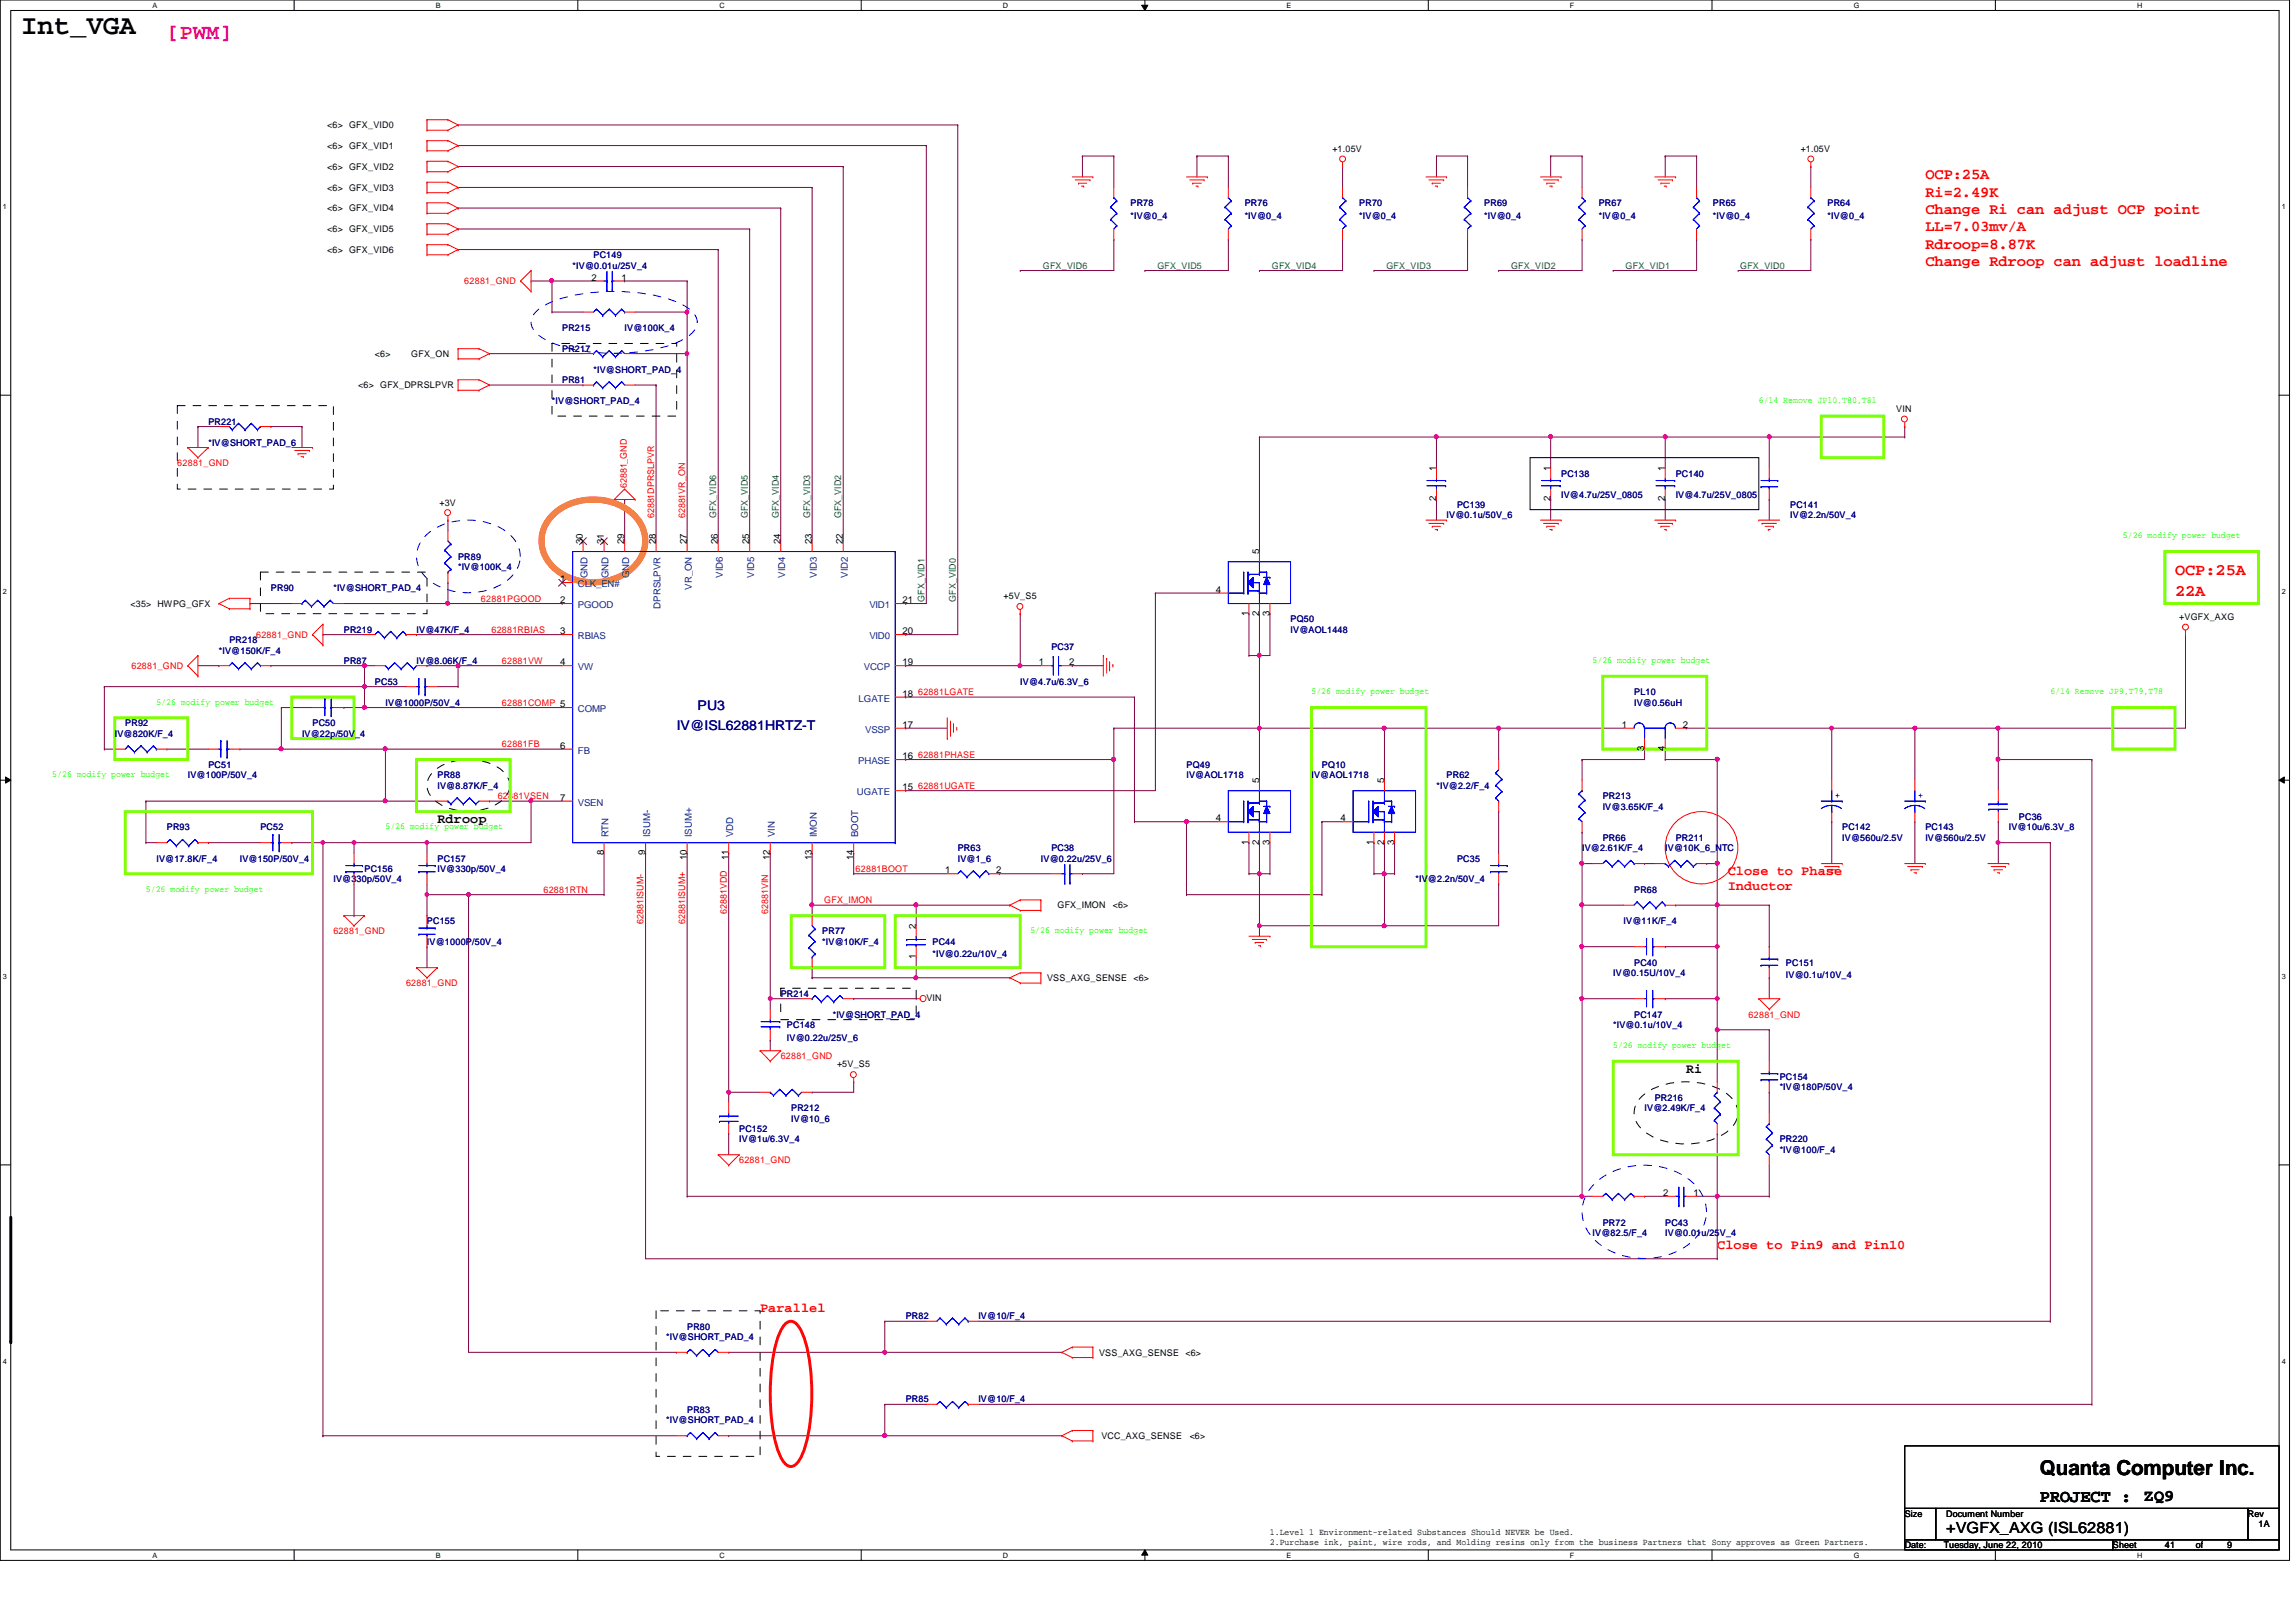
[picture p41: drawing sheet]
<svg xmlns="http://www.w3.org/2000/svg" width="297mm" height="210mm" viewBox="0 0 297 210" stroke-linecap="round" stroke-linejoin="round" font-family="sans-serif">
<defs><g id="words">
<text font-size="3.6" x="2.7" y="4.4">Int_VGA</text>
<text font-size="2.8" fill="#ff0080" x="21.6" y="5">[PWM]</text>
<text font-size="2.7" x="263.9" y="190.9">Quanta Computer Inc.</text>
<text font-size="2.3" x="263.9" y="194.4">PROJECT :</text>
<g font-size="2.1" fill="#f00">
<text x="281.4" y="74.4">OCP:25A</text>
<text x="281.4" y="77.1">22A</text>
</g>
<text font-size="2.1" x="277.4" y="194.3">ZQ9</text>
<g font-size="2" fill="#f00">
<text x="249.1" y="23.2">OCP:25A</text>
<text x="249.1" y="25.4">Ri=2.49K</text>
<text x="249.1" y="27.7">Change Ri can adjust OCP point</text>
<text x="249.1" y="29.9">LL=7.03mv/A</text>
<text x="249.1" y="32.2">Rdroop=8.87K</text>
<text x="249.1" y="34.4">Change Rdroop can adjust loadline</text>
</g>
<text font-size="2" x="251.8" y="198.4">+VGFX_AXG (ISL62881)</text>
<g font-size="1.7" fill="#000080">
<text x="87.5" y="94.5">IV@ISL62881HRTZ-T</text>
<text x="90.3" y="91.8">PU3</text>
</g>
<g font-size="1.7">
<text x="56.6" y="106.5">Rdroop</text>
<text x="218.1" y="138.8">Ri</text>
</g>
<g font-size="1.7" fill="#f00">
<text x="223.5" y="113.2">Close to Phase</text>
<text x="223.5" y="115.2">Inductor</text>
<text x="222.2" y="161.7">Close to Pin9 and Pin10</text>
<text x="98.3" y="169.8">Parallel</text>
</g>
<g font-size="1.2">
<text x="42.3" y="16.6">&lt;6&gt; GFX_VID0</text>
<text x="42.3" y="19.3">&lt;6&gt; GFX_VID1</text>
<text x="42.3" y="22">&lt;6&gt; GFX_VID2</text>
<text x="172.4" y="19.7">+1.05V</text>
<text x="233" y="19.7">+1.05V</text>
<text x="42.3" y="24.7">&lt;6&gt; GFX_VID3</text>
<text x="42.3" y="27.3">&lt;6&gt; GFX_VID4</text>
<text x="42.3" y="30.1">&lt;6&gt; GFX_VID5</text>
<text x="42.3" y="32.8">&lt;6&gt; GFX_VID6</text>
<text x="76.5" y="36.3">2</text>
<text x="80.4" y="36.3">1</text>
<text x="48.5" y="46.2">&lt;6&gt;</text>
<text x="53.2" y="46.2">GFX_ON</text>
<text x="46.4" y="50.2">&lt;6&gt; GFX_DPRSLPVR</text>
<text x="245.3" y="53.3">VIN</text>
<text x="56.9" y="65.4">+3V</text>
<text x="185.8" y="64.9" transform="rotate(-90 185.8 64.9)">2</text>
<text x="185.8" y="61" transform="rotate(-90 185.8 61)">1</text>
<text x="200.6" y="64.9" transform="rotate(-90 200.6 64.9)">2</text>
<text x="200.6" y="61" transform="rotate(-90 200.6 61)">1</text>
<text x="215.4" y="64.9" transform="rotate(-90 215.4 64.9)">2</text>
<text x="215.4" y="61" transform="rotate(-90 215.4 61)">1</text>
<text x="75.4" y="70.4" transform="rotate(-90 75.4 70.4)">30</text>
<text x="78.1" y="70.4" transform="rotate(-90 78.1 70.4)">31</text>
<text x="80.8" y="70.4" transform="rotate(-90 80.8 70.4)">29</text>
<text x="84.8" y="70.4" transform="rotate(-90 84.8 70.4)">28</text>
<text x="88.9" y="70.4" transform="rotate(-90 88.9 70.4)">27</text>
<text x="92.9" y="70.4" transform="rotate(-90 92.9 70.4)">26</text>
<text x="96.9" y="70.4" transform="rotate(-90 96.9 70.4)">25</text>
<text x="101" y="70.4" transform="rotate(-90 101 70.4)">24</text>
<text x="105" y="70.4" transform="rotate(-90 105 70.4)">23</text>
<text x="109" y="70.4" transform="rotate(-90 109 70.4)">22</text>
<text x="162.9" y="71.8" transform="rotate(-90 162.9 71.8)">5</text>
<text x="72.5" y="75.4">1</text>
<text x="129.8" y="77.6">+5V_S5</text>
<text x="157.3" y="76.7">4</text>
<text x="16.9" y="78.5">&lt;35&gt; HWPG_GFX</text>
<text x="72.5" y="82.1">3</text>
<text x="72.5" y="78.1">2</text>
<text x="116.8" y="82.1">20</text>
<text x="116.8" y="78.1">21</text>
<text x="161.5" y="79.7" transform="rotate(-90 161.5 79.7)">1</text>
<text x="162.9" y="79.7" transform="rotate(-90 162.9 79.7)">2</text>
<text x="164.3" y="79.7" transform="rotate(-90 164.3 79.7)">3</text>
<text x="281.9" y="80.3">+VGFX_AXG</text>
<text x="72.5" y="86.1">4</text>
<text x="116.8" y="86.1">19</text>
<text x="134.4" y="86.1">1</text>
<text x="138.3" y="86.1">2</text>
<text x="116.8" y="90.2">18</text>
<text x="116.8" y="94.2">17</text>
<text x="209.8" y="94.2">1</text>
<text x="217.7" y="94.2">2</text>
<text x="72.5" y="96.9">6</text>
<text x="116.8" y="98.3">16</text>
<text x="162.9" y="101.4" transform="rotate(-90 162.9 101.4)">5</text>
<text x="179.1" y="101.4" transform="rotate(-90 179.1 101.4)">5</text>
<text x="212.7" y="97.2" transform="rotate(-90 212.7 97.2)">3</text>
<text x="215.4" y="97.2" transform="rotate(-90 215.4 97.2)">4</text>
<text x="72.5" y="103.6">7</text>
<text x="116.8" y="102.3">15</text>
<text x="157.3" y="106.3">4</text>
<text x="173.4" y="106.3">4</text>
<text x="78.1" y="110.7" transform="rotate(-90 78.1 110.7)">8</text>
<text x="83.5" y="110.7" transform="rotate(-90 83.5 110.7)">9</text>
<text x="88.9" y="111.3" transform="rotate(-90 88.9 111.3)">10</text>
<text x="94.2" y="111.3" transform="rotate(-90 94.2 111.3)">11</text>
<text x="99.6" y="111.3" transform="rotate(-90 99.6 111.3)">12</text>
<text x="105" y="111.3" transform="rotate(-90 105 111.3)">13</text>
<text x="110.4" y="111.3" transform="rotate(-90 110.4 111.3)">14</text>
<text x="122.3" y="113">1</text>
<text x="128.9" y="113">2</text>
<text x="161.5" y="109.3" transform="rotate(-90 161.5 109.3)">1</text>
<text x="162.9" y="109.3" transform="rotate(-90 162.9 109.3)">2</text>
<text x="164.3" y="109.3" transform="rotate(-90 164.3 109.3)">3</text>
<text x="177.7" y="109.3" transform="rotate(-90 177.7 109.3)">1</text>
<text x="179.1" y="109.3" transform="rotate(-90 179.1 109.3)">2</text>
<text x="180.4" y="109.3" transform="rotate(-90 180.4 109.3)">3</text>
<text x="136.8" y="117.6">GFX_IMON</text>
<text x="144" y="117.6">&lt;6&gt;</text>
<text x="118.5" y="124.1" transform="rotate(-90 118.5 124.1)">1</text>
<text x="118.5" y="120.2" transform="rotate(-90 118.5 120.2)">2</text>
<text x="119.8" y="129.5">VIN</text>
<text x="135.5" y="127">VSS_AXG_SENSE</text>
<text x="146.6" y="127">&lt;6&gt;</text>
<text x="108.3" y="138.1">+5V_S5</text>
<text x="215.2" y="154.8">2</text>
<text x="219.1" y="154.8">1</text>
<text x="142.2" y="175.4">VSS_AXG_SENSE</text>
<text x="153.4" y="175.4">&lt;6&gt;</text>
<text x="142.5" y="186.2">VCC_AXG_SENSE</text>
<text x="153.9" y="186.2">&lt;6&gt;</text>
<text x="246.4" y="196.3">Size</text>
<text x="251.8" y="196.3">Document Number</text>
<text x="290.8" y="196.3">Rev</text>
<text x="292.2" y="197.7">1A</text>
<text x="164.3" y="198.6">1.Level 1 Environment-related Substances Should NEVER be Used.</text>
<text x="164.3" y="199.9">2.Purchase ink, paint, wire rods, and Molding resins only from the business Partners that Sony approves as Green Partners.</text>
<text x="246.4" y="200.4">Date:</text>
<text x="251.5" y="200.4">Tuesday, June 22, 2010</text>
<text x="273.3" y="200.4">Sheet</text>
<text x="280.1" y="200.4">41</text>
<text x="284.1" y="200.4">of</text>
<text x="288.1" y="200.4">9</text>
</g>
<g font-size="1.2" fill="#000080">
<text x="146.3" y="26.7">PR78</text>
<text x="146.3" y="28.3">*IV@0_4</text>
<text x="161" y="26.7">PR76</text>
<text x="161" y="28.3">*IV@0_4</text>
<text x="175.8" y="26.7">PR70</text>
<text x="175.8" y="28.3">*IV@0_4</text>
<text x="192" y="26.7">PR69</text>
<text x="192" y="28.3">*IV@0_4</text>
<text x="206.8" y="26.7">PR67</text>
<text x="206.8" y="28.3">*IV@0_4</text>
<text x="221.6" y="26.7">PR65</text>
<text x="221.6" y="28.3">*IV@0_4</text>
<text x="236.4" y="26.7">PR64</text>
<text x="236.4" y="28.3">*IV@0_4</text>
<text x="74.1" y="34.8">*IV@0.01u/25V_4</text>
<text x="76.8" y="33.4">PC149</text>
<text x="72.7" y="42.8">PR215</text>
<text x="72.7" y="45.6">PR217</text>
<text x="80.8" y="42.8">IV@100K_4</text>
<text x="71.4" y="52.3">*IV@SHORT_PAD_4</text>
<text x="72.7" y="49.6">PR81</text>
<text x="76.8" y="48.2">*IV@SHORT_PAD_4</text>
<text x="27" y="54.9">PR221</text>
<text x="27" y="57.7">*IV@SHORT_PAD_6</text>
<text x="188.5" y="65.7">PC139</text>
<text x="202" y="61.7">PC138</text>
<text x="202" y="64.4">IV@4.7u/25V_0805</text>
<text x="216.8" y="61.7">PC140</text>
<text x="216.8" y="64.4">IV@4.7u/25V_0805</text>
<text x="231.6" y="65.7">PC141</text>
<text x="187.2" y="67.1">IV@0.1u/50V_6</text>
<text x="231.6" y="67.1">IV@2.2n/50V_4</text>
<text x="35" y="76.5">PR90</text>
<text x="43.1" y="76.5">*IV@SHORT_PAD_4</text>
<text x="59.3" y="72.5">PR89</text>
<text x="59.3" y="73.8">*IV@100K_4</text>
<text x="29.7" y="83.2">PR218</text>
<text x="44.5" y="81.9">PR219</text>
<text x="53.9" y="81.9">IV@47K/F_4</text>
<text x="167" y="80.5">PQ50</text>
<text x="167" y="81.9">IV@AOL1448</text>
<text x="28.3" y="84.6">*IV@150K/F_4</text>
<text x="44.5" y="85.9">PR87</text>
<text x="48.5" y="88.6">PC53</text>
<text x="53.9" y="85.9">IV@8.06K/F_4</text>
<text x="132" y="88.6">IV@4.7u/6.3V_6</text>
<text x="136" y="84.2">PC37</text>
<text x="211.4" y="90">PL10</text>
<text x="14.9" y="95.3">IV@820K/F_4</text>
<text x="16.2" y="94">PR92</text>
<text x="39.1" y="95.3">IV@22p/50V_4</text>
<text x="40.4" y="94">PC50</text>
<text x="49.9" y="91.3">IV@1000P/50V_4</text>
<text x="211.4" y="91.3">IV@0.56uH</text>
<text x="24.3" y="100.7">IV@100P/50V_4</text>
<text x="27" y="99.4">PC51</text>
<text x="56.6" y="100.7">PR88</text>
<text x="153.5" y="99.4">PQ49</text>
<text x="153.5" y="100.7">IV@AOL1718</text>
<text x="169.7" y="100.7">IV@AOL1718</text>
<text x="171" y="99.4">PQ10</text>
<text x="187.2" y="100.7">PR62</text>
<text x="21.6" y="107.4">PR93</text>
<text x="33.7" y="107.4">PC52</text>
<text x="56.6" y="102.1">IV@8.87K/F_4</text>
<text x="185.8" y="102.1">*IV@2.2/F_4</text>
<text x="207.3" y="103.4">PR213</text>
<text x="207.3" y="104.8">IV@3.65K/F_4</text>
<text x="238.3" y="107.4">PC142</text>
<text x="249.1" y="107.4">PC143</text>
<text x="259.9" y="107.4">IV@10u/6.3V_8</text>
<text x="261.2" y="106.1">PC36</text>
<text x="20.2" y="111.5">IV@17.8K/F_4</text>
<text x="31" y="111.5">IV@150P/50V_4</text>
<text x="47.2" y="112.9">PC156</text>
<text x="56.6" y="111.5">PC157</text>
<text x="56.6" y="112.9">IV@330p/50V_4</text>
<text x="123.9" y="110.2">PR63</text>
<text x="123.9" y="111.5">IV@1_6</text>
<text x="134.7" y="111.5">IV@0.22u/25V_6</text>
<text x="136" y="110.2">PC38</text>
<text x="188.5" y="111.5">PC35</text>
<text x="204.7" y="110.2">IV@2.61K/F_4</text>
<text x="207.3" y="108.8">PR66</text>
<text x="215.4" y="110.2">IV@10K_6_NTC</text>
<text x="216.8" y="108.8">PR211</text>
<text x="238.3" y="108.8">IV@560u/2.5V</text>
<text x="249.1" y="108.8">IV@560u/2.5V</text>
<text x="43.1" y="114.2">IV@330p/50V_4</text>
<text x="55.2" y="119.6">PC155</text>
<text x="183.1" y="114.2">*IV@2.2n/50V_4</text>
<text x="210.1" y="119.6">IV@11K/F_4</text>
<text x="211.4" y="115.5">PR68</text>
<text x="55.2" y="122.3">IV@1000P/50V_4</text>
<text x="106.4" y="120.9">PR77</text>
<text x="106.4" y="122.3">*IV@10K/F_4</text>
<text x="120.6" y="122.3">PC44</text>
<text x="120.6" y="123.9">*IV@0.22u/10V_4</text>
<text x="211.4" y="125">PC40</text>
<text x="231.1" y="125">PC151</text>
<text x="101" y="129">PR214</text>
<text x="107.7" y="131.7">*IV@SHORT_PAD_4</text>
<text x="208.7" y="126.3">IV@0.15U/10V_4</text>
<text x="211.4" y="131.7">PC147</text>
<text x="231.1" y="126.6">IV@0.1u/10V_4</text>
<text x="101.8" y="133.1">PC148</text>
<text x="101.8" y="134.7">IV@0.22u/25V_6</text>
<text x="208.7" y="133.1">*IV@0.1u/10V_4</text>
<text x="102.4" y="143.8">PR212</text>
<text x="212.8" y="143.8">IV@2.49K/F_4</text>
<text x="214.1" y="142.5">PR216</text>
<text x="230.2" y="139.8">PC154</text>
<text x="230.2" y="141.1">*IV@180P/50V_4</text>
<text x="95.6" y="146.5">PC152</text>
<text x="95.6" y="147.8">IV@1u/6.3V_4</text>
<text x="102.4" y="145.2">IV@10_6</text>
<text x="230.2" y="147.8">PR220</text>
<text x="230.2" y="149.2">*IV@100/F_4</text>
<text x="206" y="160">IV@82.5/F_4</text>
<text x="207.3" y="158.6">PR72</text>
<text x="215.4" y="158.6">PC43</text>
<text x="215.4" y="160">IV@0.01u/25V_4</text>
<text x="86.2" y="173.4">*IV@SHORT_PAD_4</text>
<text x="88.9" y="172.1">PR80</text>
<text x="117.2" y="170.7">PR82</text>
<text x="126.6" y="170.7">IV@10/F_4</text>
<text x="86.2" y="184.2">*IV@SHORT_PAD_4</text>
<text x="88.9" y="182.8">PR83</text>
<text x="117.2" y="181.5">PR85</text>
<text x="126.6" y="181.5">IV@10/F_4</text>
</g>
<g font-size="1.2" fill="#008000">
<text x="134.9" y="34.8">GFX_VID6</text>
<text x="149.7" y="34.8">GFX_VID5</text>
<text x="164.5" y="34.8">GFX_VID4</text>
<text x="179.4" y="34.8">GFX_VID3</text>
<text x="195.5" y="34.8">GFX_VID2</text>
<text x="210.3" y="34.8">GFX_VID1</text>
<text x="225.1" y="34.8">GFX_VID0</text>
<text x="92.7" y="67.1" transform="rotate(-90 92.7 67.1)">GFX_VID6</text>
<text x="96.7" y="67.1" transform="rotate(-90 96.7 67.1)">GFX_VID5</text>
<text x="100.8" y="67.1" transform="rotate(-90 100.8 67.1)">GFX_VID4</text>
<text x="104.8" y="67.1" transform="rotate(-90 104.8 67.1)">GFX_VID3</text>
<text x="108.8" y="67.1" transform="rotate(-90 108.8 67.1)">GFX_VID2</text>
<text x="119.6" y="77.9" transform="rotate(-90 119.6 77.9)">GFX_VID1</text>
<text x="123.7" y="77.9" transform="rotate(-90 123.7 77.9)">GFX_VID0</text>
</g>
<g font-size="1.2" fill="#f00">
<text x="60.1" y="36.8">62881_GND</text>
<text x="22.9" y="60.3">62881_GND</text>
<text x="81.1" y="63.2" transform="rotate(-90 81.1 63.2)">62881_GND</text>
<text x="84.6" y="67.1" transform="rotate(-90 84.6 67.1)">62881DPRSLPVR</text>
<text x="88.6" y="67.1" transform="rotate(-90 88.6 67.1)">62881VR_ON</text>
<text x="62.2" y="77.9">62881PGOOD</text>
<text x="33.1" y="82.5">62881_GND</text>
<text x="63.6" y="81.9">62881RBIAS</text>
<text x="17" y="86.6">62881_GND</text>
<text x="64.9" y="85.9">62881VW</text>
<text x="118.8" y="90">62881LGATE</text>
<text x="64.9" y="91.3">62881COMP 5</text>
<text x="64.9" y="96.7">62881FB</text>
<text x="118.8" y="98">62881PHASE</text>
<text x="64.4" y="103.4">62881VSEN</text>
<text x="118.8" y="102.1">62881UGATE</text>
<text x="110.7" y="112.8">62881BOOT</text>
<text x="70.3" y="115.5">62881RTN</text>
<text x="83.3" y="119.5" transform="rotate(-90 83.3 119.5)">62881ISUM-</text>
<text x="88.6" y="119.5" transform="rotate(-90 88.6 119.5)">62881ISUM+</text>
<text x="94" y="118.2" transform="rotate(-90 94 118.2)">62881VDD</text>
<text x="99.4" y="118.2" transform="rotate(-90 99.4 118.2)">62881VIN</text>
<text x="106.6" y="116.9">GFX_IMON</text>
<text x="43.1" y="120.9">62881_GND</text>
<text x="52.5" y="127.6">62881_GND</text>
<text x="226.2" y="131.7">62881_GND</text>
<text x="101" y="137.1">62881_GND</text>
<text x="95.6" y="150.5">62881_GND</text>
</g>
<g font-size="1.2" fill="#0f0">
<text x="227.5" y="52.2">6/14 Remove JP10,T80,T81</text>
<text x="274.7" y="69.6">5/26 modify power budget</text>
<text x="169.7" y="89.8">5/26 modify power budget</text>
<text x="206" y="85.8">5/26 modify power budget</text>
<text x="265.3" y="89.8">6/14 Remove JP9,T79,T78</text>
<text x="20.2" y="91.2">5/26 modify power budget</text>
<text x="6.8" y="100.6">5/26 modify power budget</text>
<text x="49.9" y="107.3">5/26 modify power budget</text>
<text x="18.9" y="115.4">5/26 modify power budget</text>
<text x="133.3" y="120.8">5/26 modify power budget</text>
<text x="208.7" y="135.6">5/26 modify power budget</text>
</g>
<g font-size="1.2" fill="#004080">
<text x="74.8" y="76">CLK_EN#</text>
<text x="76" y="74.8" transform="rotate(-90 76 74.8)">GND</text>
<text x="78.7" y="74.8" transform="rotate(-90 78.7 74.8)">GND</text>
<text x="81.4" y="74.8" transform="rotate(-90 81.4 74.8)">GND</text>
<text x="89.5" y="76.3" transform="rotate(-90 89.5 76.3)">VR_ON</text>
<text x="93.5" y="74.8" transform="rotate(-90 93.5 74.8)">VID6</text>
<text x="97.6" y="74.8" transform="rotate(-90 97.6 74.8)">VID5</text>
<text x="101.6" y="74.8" transform="rotate(-90 101.6 74.8)">VID4</text>
<text x="105.7" y="74.8" transform="rotate(-90 105.7 74.8)">VID3</text>
<text x="109.7" y="74.8" transform="rotate(-90 109.7 74.8)">VID2</text>
<text x="74.8" y="82.7">RBIAS</text>
<text x="74.8" y="78.7">PGOOD</text>
<text x="85.5" y="78.8" transform="rotate(-90 85.5 78.8)">DPRSLPVR</text>
<text x="112.5" y="82.7">VID0</text>
<text x="112.5" y="78.7">VID1</text>
<text x="74.8" y="86.7">VW</text>
<text x="111.8" y="86.7">VCCP</text>
<text x="74.8" y="92.2">COMP</text>
<text x="111.1" y="90.8">LGATE</text>
<text x="111.9" y="94.8">VSSP</text>
<text x="74.8" y="97.5">FB</text>
<text x="111" y="98.9">PHASE</text>
<text x="74.8" y="104.3">VSEN</text>
<text x="110.9" y="102.9">UGATE</text>
<text x="78.7" y="108.4" transform="rotate(-90 78.7 108.4)">RTN</text>
<text x="84.1" y="108.4" transform="rotate(-90 84.1 108.4)">ISUM-</text>
<text x="89.5" y="108.4" transform="rotate(-90 89.5 108.4)">ISUM+</text>
<text x="94.9" y="108.4" transform="rotate(-90 94.9 108.4)">VDD</text>
<text x="100.2" y="108.4" transform="rotate(-90 100.2 108.4)">VIN</text>
<text x="105.7" y="108.4" transform="rotate(-90 105.7 108.4)">IMON</text>
<text x="111" y="108.4" transform="rotate(-90 111 108.4)">BOOT</text>
</g>
<g font-size="1.2" fill="#00f">
<text x="237.4" y="103.3">+</text>
<text x="248.2" y="103.3">+</text>
</g>
<g font-size=".9">
<text x="19.7" y="1">A</text>
<text x="56.4" y="1">B</text>
<text x="93.1" y="1">C</text>
<text x="129.7" y="1">D</text>
<text x="166.5" y="1">E</text>
<text x="203.1" y="1">F</text>
<text x="239.8" y="1">G</text>
<text x="276.5" y="1">H</text>
<text x=".4" y="27.1">1</text>
<text x="295.2" y="27.1">1</text>
<text x=".4" y="76.9">2</text>
<text x="295.2" y="76.9">2</text>
<text x=".4" y="126.7">3</text>
<text x="295.2" y="126.7">3</text>
<text x=".4" y="176.5">4</text>
<text x="295.2" y="176.5">4</text>
<text x="19.7" y="201.6">A</text>
<text x="56.4" y="201.6">B</text>
<text x="93.1" y="201.6">C</text>
<text x="129.7" y="201.6">D</text>
<text x="166.5" y="201.6">E</text>
<text x="203.1" y="201.6">F</text>
<text x="239.8" y="201.6">G</text>
<text x="276.5" y="201.6">H</text>
</g>
</g></defs>
<path d="M0 0h296.2v201.9h-296.2zM1.4 1.4h293.4v199.2h-293.4z" fill="none" stroke="#000" stroke-width=".13"/>
<g fill="#fff">
<path d="M19.7 .2h.7v1h-.7z"/>
<path d="M19.7 200.7h.7v1.1h-.7z"/>
</g>
<path d="M38.1 0v1.4M38.1 200.6v1.3" fill="none" stroke="#000" stroke-width=".13"/>
<g fill="#fff">
<path d="M56.4 .2h.6v1h-.6z"/>
<path d="M56.4 200.7h.6v1.1h-.6z"/>
</g>
<path d="M74.8 0v1.4M74.8 200.6v1.3" fill="none" stroke="#000" stroke-width=".13"/>
<g fill="#fff">
<path d="M93.1 .2h.7v1h-.7z"/>
<path d="M93.1 200.7h.7v1.1h-.7z"/>
</g>
<path d="M111.4 0v1.4M111.4 200.6v1.3" fill="none" stroke="#000" stroke-width=".13"/>
<g fill="#fff">
<path d="M129.7 .2h.7v1h-.7z"/>
<path d="M129.7 200.7h.7v1.1h-.7z"/>
</g>
<path d="M147.7 .7h.8l-.4 .7zM148.1 0v1.4M148.1 200.6l.4 .7h-.8zM148.1 200.6v1.3" fill="none" stroke="#000" stroke-width=".13"/>
<path d="M147.7 .7h.8l-.4 .7zM148.1 200.6l.4 .7h-.8z" fill="#000"/>
<g fill="#fff">
<path d="M166.5 .2h.6v1h-.6z"/>
<path d="M166.5 200.7h.6v1.1h-.6z"/>
</g>
<path d="M184.8 0v1.4M184.8 200.6v1.3" fill="none" stroke="#000" stroke-width=".13"/>
<g fill="#fff">
<path d="M203.1 .2h.6v1h-.6z"/>
<path d="M203.1 200.7h.6v1.1h-.6z"/>
</g>
<path d="M221.5 0v1.4M221.5 200.6v1.3" fill="none" stroke="#000" stroke-width=".13"/>
<g fill="#fff">
<path d="M239.8 .2h.7v1h-.7z"/>
<path d="M239.8 200.7h.7v1.1h-.7z"/>
</g>
<path d="M258.1 0v1.4M258.1 200.6v1.3" fill="none" stroke="#000" stroke-width=".13"/>
<g fill="#fff">
<path d="M276.5 .2h.7v1h-.7z"/>
<path d="M276.5 200.7h.7v1.1h-.7z"/>
<path d="M.4 26.2h.5v1.1h-.5z"/>
<path d="M295.2 26.2h.5v1.1h-.5z"/>
<path d="M.4 76h.5v1.1h-.5z"/>
<path d="M295.2 76h.5v1.1h-.5z"/>
</g>
<path d="M0 51.1h1.4M294.8 51.1h1.4" fill="none" stroke="#000" stroke-width=".13"/>
<g fill="#fff">
<path d="M.4 125.9h.5v1h-.5z"/>
<path d="M295.2 125.9h.5v1h-.5z"/>
</g>
<path d="M0 101h1.4M.7 100.5l.7 .5-.7 .3zM294.8 101l.7-.5v.8zM294.8 101h1.4" fill="none" stroke="#000" stroke-width=".13"/>
<path d="M.7 100.5l.7 .5-.7 .3zM294.8 101l.7-.5v.8z" fill="#000"/>
<g fill="#fff">
<path d="M.4 175.6h.5v1.1h-.5z"/>
<path d="M295.2 175.6h.5v1.1h-.5z"/>
</g>
<path d="M0 150.7h1.4M294.8 150.7h1.4" fill="none" stroke="#000" stroke-width=".13"/>
<path d="M97 29.6h.1M97 29.6v40.4M132 79.4h.1M132 79.4v6.7M149.5 76.8h.1M149.5 76.8h8.1" fill="none" stroke="#800040" stroke-width=".13"/>
<circle cx="131.9" cy="86.1" r=".26" fill="#f0f"/>
<circle cx="131.9" cy="86.1" r=".26" fill="none" stroke="#f0f" stroke-width=".13"/>
<g fill="none" stroke="#800040" stroke-width=".13">
<path d="M13.5 96.9h.1M13.5 88.9h.1M13.5 96.9h1.4M13.5 88.9v8M21.6 96.9h.1M21.6 96.9h5.4M132 86.1h.1M132 86.1h2.7M138.7 86.1h.1M138.7 86.1h4M18.9 109.1h.1M18.9 109.1h1.3"/>
<path d="M27 109.1h.1M27 109.1h6.7M55.2 109.1h.1M55.2 109.1h13.5M55.2 122.5h.1M55.2 122.5v2.7"/>
</g>
<path d="M55 108.9h.4l.1 .1-.1 .2-.2 .1-.2-.1z" fill-rule="evenodd" fill="#f0f"/>
<path d="M55 108.9h.4l.1 .1-.1 .2-.2 .1-.2-.1z" fill="none" stroke="#f0f" stroke-width=".13"/>
<path d="M60.6 115.8h.1M60.6 115.8h17.5" fill="none" stroke="#800040" stroke-width=".13"/>
<circle cx="60.6" cy="115.7" r=".25" fill="#f0f"/>
<circle cx="60.6" cy="115.7" r=".25" fill="none" stroke="#f0f" stroke-width=".13"/>
<path d="M83.5 110.4h.1M83.5 110.4v52.5M88.9 110.4h.1M88.9 110.4v44.4M99.6 129.2h.1M99.6 129.2v1.4" fill="none" stroke="#800040" stroke-width=".13"/>
<circle cx="99.7" cy="129.2" r=".25" fill="#f0f"/>
<circle cx="99.7" cy="129.2" r=".25" fill="none" stroke="#f0f" stroke-width=".13"/>
<g fill="none" stroke="#800040" stroke-width=".13">
<path d="M117.2 98.3h.1M117.2 90.2h.1M117.2 98.3h26.9M117.2 90.2h29.6M144.1 98.3h.1M144.1 98.3v14.8h-4.1M146.8 90.2h.1M146.8 90.2v16.1M117.2 102.3h.1M117.2 102.3h32.3M129.3 113.1h.1M129.3 113.1h6.7"/>
<path d="M140 113.1h.1M94.3 141.4h.1M94.3 141.4h4"/>
</g>
<circle cx="144.1" cy="98.3" r=".26" fill="#f0f"/>
<circle cx="144.1" cy="98.3" r=".26" fill="none" stroke="#f0f" stroke-width=".13"/>
<g fill="none" stroke="#800040" stroke-width=".13">
<path d="M123.9 16.2h.1M123.9 16.2v65.9h-6.7M84.9 49.8h.1M84.9 49.8v20.2M228.9 56.6h.1M228.9 56.6v4M246.4 55.2h.1M246.4 55.2v1.4M117.2 78.1h.1M117.2 78.1h2.6M117.2 94.2h.1M117.2 82.1h.1"/>
<path d="M117.2 94.2h5.4M68.7 103.7h.1M68.7 103.7h4"/>
</g>
<circle cx="228.9" cy="56.5" r=".26" fill="#f0f"/>
<circle cx="228.9" cy="56.5" r=".26" fill="none" stroke="#f0f" stroke-width=".13"/>
<path d="M215.4 56.6h.1M215.4 56.6h13.5M228.9 64.6h.1M228.9 64.6v2.7" fill="none" stroke="#800040" stroke-width=".13"/>
<circle cx="215.4" cy="56.5" r=".26" fill="#f0f"/>
<circle cx="215.4" cy="56.5" r=".26" fill="none" stroke="#f0f" stroke-width=".13"/>
<path d="M88.9 45.8h.1M88.9 45.8v24.2M258.5 98.3h.1M258.5 98.3v4M258.5 109.1h.1M258.5 109.1v2.7" fill="none" stroke="#800040" stroke-width=".13"/>
<path d="M88.7 45.6l.2-.1 .2 .1-.1 .3-.1 .1-.2-.1z" fill-rule="evenodd" fill="#f0f"/>
<path d="M88.7 45.6l.2-.1 .2 .1-.1 .3-.1 .1-.2-.1z" fill="none" stroke="#f0f" stroke-width=".13"/>
<g fill="none" stroke="#800040" stroke-width=".13">
<path d="M25.6 55.2h.1M25.6 55.2h2.7M35 55.2h.1M35 55.2h4.1M49.9 96.9h.1M49.9 96.9h22.8M117.2 86.1h.1M117.2 86.1h14.8M144.1 94.2h.1M144.1 94.2v4.1M193.9 94.2h.1M193.9 94.2v4.1"/>
<path d="M105.1 117.1h.1M105.1 117.1v1.4M193.9 105h.1M193.9 114.4h.1M193.9 105v5.4M193.9 114.4v5.4M110.4 140h.1M110.4 140v1.4h-5.3M94.3 141.4h.1M94.3 141.4v1.3M105.1 141.4h.1"/>
</g>
<circle cx="94.3" cy="141.4" r=".26" fill="#f0f"/>
<circle cx="94.3" cy="141.4" r=".26" fill="none" stroke="#f0f" stroke-width=".13"/>
<path d="M119.8 18.8h.1M119.8 18.8v59.3M162.9 79.4h.1M162.9 79.4v5.4M94.3 146.7h.1M94.3 146.7v2.7" fill="none" stroke="#800040" stroke-width=".13"/>
<path d="M162.7 84.6l.2-.1 .2 .2v.3h-.2h-.2z" fill-rule="evenodd" fill="#f0f"/>
<path d="M162.7 84.6l.2-.1 .2 .2v.3h-.2h-.2z" fill="none" stroke="#f0f" stroke-width=".13"/>
<path d="M161.6 79.4h.1M161.6 79.4v5.4M164.3 79.4h.1M164.3 79.4v5.4M161.6 84.8h.1M161.6 84.8h1.3M162.9 84.8h.1M162.9 84.8v9.4M161.6 109.1h.1M161.6 109.1v4M162.9 113.1h.1M162.9 113.1v6.7" fill="none" stroke="#800040" stroke-width=".13"/>
<path d="M162.7 112.9l.2-.1 .2 .1v.3l-.2 .1-.2-.1z" fill-rule="evenodd" fill="#f0f"/>
<path d="M162.7 112.9l.2-.1 .2 .1v.3l-.2 .1-.2-.1z" fill="none" stroke="#f0f" stroke-width=".13"/>
<path d="M162.9 56.6h.1M162.9 56.6v14.8M149.5 76.8h.1M149.5 76.8v25.5M59.3 86.1h.1M59.3 86.1h13.4M162.9 94.2h.1M162.9 94.2v6.8M162.9 119.8h.1M162.9 119.8v1.4" fill="none" stroke="#800040" stroke-width=".13"/>
<circle cx="59.3" cy="86.1" r=".26" fill="#f0f"/>
<circle cx="59.3" cy="86.1" r=".26" fill="none" stroke="#f0f" stroke-width=".13"/>
<g fill="none" stroke="#800040" stroke-width=".13">
<path d="M59.3 16.2h.1M59.3 18.8h.1M59.3 16.2h64.6M59.3 18.8h60.5M59.3 21.5h.1M59.3 24.3h.1M59.3 26.9h.1M59.3 21.5h49.8M59.3 24.3h45.8M59.3 26.9h41.7M92.9 32.3h.1M92.9 32.3v37.7"/>
<path d="M114.5 171h.1M114.5 175h.1M114.5 171h5.3M114.5 171v4M114.5 175h22.9M126.6 171h138.7M265.3 171h.1M114.5 181.7h.1M114.5 185.8h.1M114.5 181.7v4.1M114.5 181.7h5.3M126.6 181.7h144"/>
<path d="M270.6 181.7h.1"/>
</g>
<circle cx="114.5" cy="175" r=".26" fill="#f0f"/>
<circle cx="114.5" cy="175" r=".26" fill="none" stroke="#f0f" stroke-width=".13"/>
<path d="M114.5 185.8h.1M114.5 185.8h22.9" fill="none" stroke="#800040" stroke-width=".13"/>
<circle cx="114.5" cy="185.8" r=".26" fill="#f0f"/>
<circle cx="114.5" cy="185.8" r=".26" fill="none" stroke="#f0f" stroke-width=".13"/>
<path d="M258.5 109.1h.1M258.5 109.1h6.8" fill="none" stroke="#800040" stroke-width=".13"/>
<circle cx="258.5" cy="109" r=".25" fill="#f0f"/>
<circle cx="258.5" cy="109" r=".25" fill="none" stroke="#f0f" stroke-width=".13"/>
<path d="M258.5 98.3h.1M258.5 98.3h12.1M265.3 109.1h.1M265.3 109.1v61.9" fill="none" stroke="#800040" stroke-width=".13"/>
<circle cx="258.5" cy="98.3" r=".26" fill="#f0f"/>
<circle cx="258.5" cy="98.3" r=".26" fill="none" stroke="#f0f" stroke-width=".13"/>
<g fill="none" stroke="#800040" stroke-width=".13">
<path d="M101 26.9h.1M101 26.9v43.1M105.1 24.3h.1M105.1 24.3v45.7M109.1 21.5h.1M109.1 21.5v48.5M25.6 55.2h.1M25.6 55.2v2.7M39.1 55.2h.1M39.1 55.2v2.7M44.5 78.1h13.5M58 78.1h.1"/>
<path d="M47.2 91.6h.1M47.2 91.6h25.5"/>
</g>
<circle cx="47.2" cy="91.5" r=".26" fill="#f0f"/>
<circle cx="47.2" cy="91.5" r=".26" fill="none" stroke="#f0f" stroke-width=".13"/>
<path d="M247.7 94.2h.1M247.7 94.2h10.8M78.1 115.8h.1M78.1 110.4v5.4" fill="none" stroke="#800040" stroke-width=".13"/>
<circle cx="247.7" cy="94.2" r=".26" fill="#f0f"/>
<circle cx="247.7" cy="94.2" r=".26" fill="none" stroke="#f0f" stroke-width=".13"/>
<path d="M204.7 111.8h.1M204.7 111.8v5.3M258.5 106.3h.1M258.5 106.3v2.8" fill="none" stroke="#800040" stroke-width=".13"/>
<circle cx="204.6" cy="117.1" r=".26" fill="#f0f"/>
<circle cx="204.6" cy="117.1" r=".26" fill="none" stroke="#f0f" stroke-width=".13"/>
<path d="M204.7 117.1h.1M204.7 117.1v5.4M204.7 122.5h.1M204.7 122.5h6.7" fill="none" stroke="#800040" stroke-width=".13"/>
<circle cx="204.6" cy="122.5" r=".25" fill="#f0f"/>
<circle cx="204.6" cy="122.5" r=".25" fill="none" stroke="#f0f" stroke-width=".13"/>
<path d="M216.8 117.1h.1M222.2 111.8h.1M222.2 111.8v5.3h-5.4" fill="none" stroke="#800040" stroke-width=".13"/>
<circle cx="222.2" cy="111.7" r=".26" fill="#f0f"/>
<circle cx="222.2" cy="111.7" r=".26" fill="none" stroke="#f0f" stroke-width=".13"/>
<path d="M222.2 117.1h.1M222.2 117.1v5.4h-6.8M215.4 122.5h.1" fill="none" stroke="#800040" stroke-width=".13"/>
<circle cx="222.2" cy="117.1" r=".26" fill="#f0f"/>
<circle cx="222.2" cy="117.1" r=".26" fill="none" stroke="#f0f" stroke-width=".13"/>
<g fill="none" stroke="#800040" stroke-width=".13">
<path d="M258.5 94.2h.1M258.5 94.2v4.1M270.6 98.3h.1M270.6 98.3v83.4M204.7 117.1h.1M204.7 111.8h.1M204.7 117.1h5.4M204.7 111.8h1.3M212.8 111.8h.1M212.8 111.8h1.3M220.8 111.8h.1M220.8 111.8h1.4"/>
<path d="M222.2 133.3h.1M222.2 133.3v6.7M222.2 154.8h.1M222.2 154.8v8.1"/>
</g>
<circle cx="204.6" cy="111.7" r=".26" fill="#f0f"/>
<circle cx="204.6" cy="111.7" r=".26" fill="none" stroke="#f0f" stroke-width=".13"/>
<g fill="none" stroke="#800040" stroke-width=".13">
<path d="M144.1 94.2h.1M144.1 94.2h18.8M162.9 84.8h.1M162.9 84.8h1.4M161.6 113.1h.1M161.6 113.1h2.7M162.9 113.1h.1M162.9 109.1h.1M162.9 109.1v4M204.7 107.7h.1M204.7 107.7v4.1M215.4 129.2h.1"/>
<path d="M222.2 122.5h.1M222.2 122.5v6.7h-6.8"/>
</g>
<circle cx="222.2" cy="122.5" r=".25" fill="#f0f"/>
<circle cx="222.2" cy="122.5" r=".25" fill="none" stroke="#f0f" stroke-width=".13"/>
<g fill="none" stroke="#800040" stroke-width=".13">
<path d="M59.3 29.6h.1M59.3 29.6h37.7M80.8 36.4h.1M80.8 36.4h8.1M82.2 45.8h6.7M88.9 45.8h.1M88.9 40.4h.1M88.9 40.4v5.4M164.3 113.1h.1M164.3 109.1v4M204.7 129.2h.1M204.7 122.5h.1"/>
<path d="M204.7 129.2h6.7M204.7 122.5v6.7"/>
</g>
<path d="M88.7 40.2l.2-.1 .2 .1-.1 .4h-.1h-.2z" fill-rule="evenodd" fill="#f0f"/>
<path d="M88.7 40.2l.2-.1 .2 .1-.1 .4h-.1h-.2z" fill="none" stroke="#f0f" stroke-width=".13"/>
<path d="M71.4 36.4h.1M71.4 36.4h5.4M63.3 45.8h.1M63.3 45.8h12.1" fill="none" stroke="#800040" stroke-width=".13"/>
<circle cx="71.4" cy="36.3" r=".26" fill="#f0f"/>
<circle cx="71.4" cy="36.3" r=".26" fill="none" stroke="#f0f" stroke-width=".13"/>
<path d="M63.3 49.8h12.1M75.4 49.8h.1M82.2 49.8h2.7M84.9 49.8h.1M32.3 78.1h.1M32.3 78.1h5.5M58 67.3h.1M58 75.4h.1M58 67.3v1.4M58 75.4v2.7" fill="none" stroke="#800040" stroke-width=".13"/>
<circle cx="57.9" cy="78.1" r=".26" fill="#f0f"/>
<circle cx="57.9" cy="78.1" r=".26" fill="none" stroke="#f0f" stroke-width=".13"/>
<g fill="none" stroke="#800040" stroke-width=".13">
<path d="M58 78.1h14.7M72.7 78.1h.1M41.8 82.1h.1M41.8 82.1h5.4M47.2 88.9h.1M47.2 86.1h.1M47.2 88.9h5.3M47.2 86.1h1.3M47.2 86.1v2.8M53.9 82.1h.1M53.9 82.1h18.8M55.2 86.1h.1"/>
<path d="M55.2 86.1h4.1M56.6 88.9h2.7M59.3 88.9h.1M59.3 86.1h.1M59.3 86.1v2.8"/>
</g>
<circle cx="47.2" cy="86.1" r=".26" fill="#f0f"/>
<circle cx="47.2" cy="86.1" r=".26" fill="none" stroke="#f0f" stroke-width=".13"/>
<path d="M47.2 88.9h.1M47.2 88.9v2.7" fill="none" stroke="#800040" stroke-width=".13"/>
<circle cx="47.2" cy="88.8" r=".25" fill="#f0f"/>
<circle cx="47.2" cy="88.8" r=".25" fill="none" stroke="#f0f" stroke-width=".13"/>
<g fill="none" stroke="#800040" stroke-width=".13">
<path d="M13.5 88.9h.1M13.5 88.9h33.7M31 96.9h.1M31 96.9h5.4M36.4 91.6h.1M36.4 96.9h.1M36.4 91.6h4M36.4 91.6v5.3M44.5 91.6h.1M44.5 91.6h2.7M49.9 96.9h.1M49.9 96.9v6.8"/>
<path d="M49.9 103.7h.1M49.9 103.7h6.7"/>
</g>
<circle cx="49.8" cy="103.6" r=".26" fill="#f0f"/>
<circle cx="49.8" cy="103.6" r=".26" fill="none" stroke="#f0f" stroke-width=".13"/>
<circle cx="49.8" cy="96.9" r=".26" fill="#f0f"/>
<circle cx="49.8" cy="96.9" r=".26" fill="none" stroke="#f0f" stroke-width=".13"/>
<path d="M36.4 96.9h.1M36.4 96.9h13.5" fill="none" stroke="#800040" stroke-width=".13"/>
<circle cx="36.4" cy="96.9" r=".26" fill="#f0f"/>
<circle cx="36.4" cy="96.9" r=".26" fill="none" stroke="#f0f" stroke-width=".13"/>
<path d="M68.7 103.7h.1M68.7 103.7v5.4" fill="none" stroke="#800040" stroke-width=".13"/>
<path d="M68.5 103.4h.2l.2 .1-.1 .3-.1 .1-.2-.1z" fill-rule="evenodd" fill="#f0f"/>
<path d="M68.5 103.4h.2l.2 .1-.1 .3-.1 .1-.2-.1z" fill="none" stroke="#f0f" stroke-width=".13"/>
<path d="M18.9 103.7h.1M18.9 103.7h31M18.9 103.7v5.4M45.8 109.1h.1M45.8 109.1h9.4M55.2 118.5h.1M55.2 109.1h.1M55.2 109.1v1.3M55.2 115.8v2.7M63.3 103.7h.1M63.3 103.7h5.4" fill="none" stroke="#800040" stroke-width=".13"/>
<circle cx="45.8" cy="109" r=".25" fill="#f0f"/>
<circle cx="45.8" cy="109" r=".25" fill="none" stroke="#f0f" stroke-width=".13"/>
<path d="M41.8 109.1h.1M41.8 109.1h4M45.8 109.1h.1M45.8 118.5h.1M45.8 109.1v1.3M45.8 114.4v4.1M55.2 115.8h.1M55.2 114.4v1.4M55.2 115.8h5.4M60.6 115.8h.1M60.6 115.8v59.2" fill="none" stroke="#800040" stroke-width=".13"/>
<path d="M55 115.6h.4l.1 .1-.1 .2-.2 .1-.2-.1z" fill-rule="evenodd" fill="#f0f"/>
<path d="M55 115.6h.4l.1 .1-.1 .2-.2 .1-.2-.1z" fill="none" stroke="#f0f" stroke-width=".13"/>
<path d="M41.8 109.1v76.7M41.8 185.8h.1" fill="none" stroke="#800040" stroke-width=".13"/>
<path d="M41.6 108.9h.3l.1 .1-.1 .2-.2 .1-.1-.1z" fill-rule="evenodd" fill="#f0f"/>
<path d="M41.6 108.9h.3l.1 .1-.1 .2-.2 .1-.1-.1z" fill="none" stroke="#f0f" stroke-width=".13"/>
<path d="M37.8 109.1h.1M37.8 109.1h4M222.2 133.3h.1M222.2 133.3h6.7M228.9 133.3h.1M228.9 133.3v4M83.5 162.9h138.7M222.2 162.9h.1" fill="none" stroke="#800040" stroke-width=".13"/>
<circle cx="222.2" cy="133.3" r=".26" fill="#f0f"/>
<circle cx="222.2" cy="133.3" r=".26" fill="none" stroke="#f0f" stroke-width=".13"/>
<path d="M222.2 129.2h.1M222.2 129.2v4.1" fill="none" stroke="#800040" stroke-width=".13"/>
<circle cx="222.2" cy="129.2" r=".25" fill="#f0f"/>
<circle cx="222.2" cy="129.2" r=".25" fill="none" stroke="#f0f" stroke-width=".13"/>
<path d="M222.2 154.8h.1M222.2 154.8h6.7M228.9 154.8h.1M228.9 150.8v4" fill="none" stroke="#800040" stroke-width=".13"/>
<circle cx="222.2" cy="154.8" r=".26" fill="#f0f"/>
<circle cx="222.2" cy="154.8" r=".26" fill="none" stroke="#f0f" stroke-width=".13"/>
<path d="M204.7 154.8h.1M204.7 154.8h1.3M212.8 154.8h.1M212.8 154.8h2.6M219.5 154.8h2.7M222.2 146.7h.1M222.2 154.8h.1M222.2 146.7v8.1M228.9 141.4h.1M228.9 141.4v2.7" fill="none" stroke="#800040" stroke-width=".13"/>
<circle cx="204.6" cy="154.8" r=".26" fill="#f0f"/>
<circle cx="204.6" cy="154.8" r=".26" fill="none" stroke="#f0f" stroke-width=".13"/>
<path d="M204.7 129.2h.1M204.7 129.2v25.6" fill="none" stroke="#800040" stroke-width=".13"/>
<circle cx="204.6" cy="129.2" r=".25" fill="#f0f"/>
<circle cx="204.6" cy="129.2" r=".25" fill="none" stroke="#f0f" stroke-width=".13"/>
<g fill="none" stroke="#800040" stroke-width=".13">
<path d="M59.3 32.3h.1M59.3 32.3h33.6M25.6 86.1h2.7M28.3 86.1h.1M94.3 110.4h.1M94.3 110.4v31M99.6 110.4h.1M99.6 110.4v18.8M105.1 110.4h.1M105.1 110.4v6.7M110.4 113.1h.1M110.4 110.4h.1"/>
<path d="M110.4 113.1h12.2M110.4 110.4v2.7M222.2 117.1h6.7M228.9 117.1h.1M228.9 117.1v5.4M99.6 134.6h.1M99.6 129.2h.1M99.6 134.6v1.4M99.6 129.2h4.1M105.1 126.5h.1M105.1 125.2v1.3M110.4 129.2h.1"/>
<path d="M110.4 129.2h8.1M118.5 126.5h.1M118.5 126.5h12.1M228.9 122.5h.1M228.9 126.5h.1M228.9 126.5v2.7M88.9 154.8h.1M88.9 154.8h115.8"/>
</g>
<circle cx="118.5" cy="126.5" r=".26" fill="#f0f"/>
<circle cx="118.5" cy="126.5" r=".26" fill="none" stroke="#f0f" stroke-width=".13"/>
<g fill="none" stroke="#800040" stroke-width=".13">
<path d="M132 35h.1M140 20.2h.1M140 20.2h4.1M140 20.2v2.7M144.1 31h.1M144.1 20.2h.1M144.1 20.2v4.1M144.1 31v4h-12.1M148.1 35h.1M154.9 20.2h.1M154.9 20.2h4M154.9 20.2v2.7"/>
<path d="M158.9 20.2h.1M158.9 31h.1M158.9 31v4h-10.8M158.9 20.2v4.1M162.9 35h.1M173.7 21.5h.1M173.7 31h.1M173.7 31v4h-10.8M173.7 21.5v2.8M177.8 35h.1M185.8 20.2h.1M185.8 20.2h4.1"/>
<path d="M185.8 20.2v2.7M189.9 20.2h.1M189.9 31h.1M189.9 31v4h-12.1M189.9 20.2v4.1M193.9 35h.1M200.6 20.2h.1M200.6 20.2h4.1M200.6 20.2v2.7M204.7 20.2h.1M204.7 31h.1M204.7 31v4h-10.8"/>
<path d="M204.7 20.2v4.1M208.7 35h.1M215.4 20.2h.1M215.4 20.2h4.1M215.4 20.2v2.7M219.5 20.2h.1M219.5 31h.1M219.5 31v4h-10.8M219.5 20.2v4.1M224.9 35h.1M234.3 21.5h.1M234.3 31h.1"/>
<path d="M234.3 31v4h-9.4M234.3 21.5v2.8M162.9 56.6h.1M162.9 56.6h37.7M185.8 56.6h.1M185.8 56.6v4M200.6 56.6h.1M200.6 56.6v4M185.8 64.6h.1M185.8 64.6v2.7M200.6 64.6h.1M200.6 64.6v2.7"/>
<path d="M215.4 64.6h.1M215.4 64.6v2.7"/>
</g>
<circle cx="185.8" cy="56.5" r=".26" fill="#f0f"/>
<circle cx="185.8" cy="56.5" r=".26" fill="none" stroke="#f0f" stroke-width=".13"/>
<path d="M200.6 56.6h.1M200.6 56.6h14.8M215.4 56.6h.1M215.4 56.6v4" fill="none" stroke="#800040" stroke-width=".13"/>
<circle cx="200.6" cy="56.5" r=".26" fill="#f0f"/>
<circle cx="200.6" cy="56.5" r=".26" fill="none" stroke="#f0f" stroke-width=".13"/>
<path d="M193.9 94.2h.1M193.9 94.2h16.2M218.1 94.2h.1M218.1 94.2h18.9M237 94.2h.1M237 94.2v6.8M237 106.3h.1M237 106.3v5.5" fill="none" stroke="#800040" stroke-width=".13"/>
<circle cx="193.9" cy="94.2" r=".26" fill="#f0f"/>
<circle cx="193.9" cy="94.2" r=".26" fill="none" stroke="#f0f" stroke-width=".13"/>
<g fill="none" stroke="#800040" stroke-width=".13">
<path d="M80.8 64.6h.1M80.8 64.6v5.4M35 86.1h.1M35 86.1h12.2M237 94.2h.1M237 94.2h10.7M247.7 94.2h.1M247.7 94.2v6.8M247.7 106.3h.1M247.7 106.3v5.5M60.6 175h26.9M87.5 175h.1"/>
<path d="M94.3 175h.1M94.3 175h20.2M41.8 185.8h.1M41.8 185.8h45.7M94.3 185.8h.1M94.3 185.8h20.2"/>
</g>
<path d="M236.8 94h.1l.3 .1-.1 .3-.2 .1-.1-.1z" fill-rule="evenodd" fill="#f0f"/>
<path d="M236.8 94h.1l.3 .1-.1 .3-.2 .1-.1-.1z" fill="none" stroke="#f0f" stroke-width=".13"/>
<path d="M179.1 119.8h.1M179.1 119.8h14.8" fill="none" stroke="#800040" stroke-width=".13"/>
<circle cx="179.1" cy="119.8" r=".26" fill="#f0f"/>
<circle cx="179.1" cy="119.8" r=".26" fill="none" stroke="#f0f" stroke-width=".13"/>
<path d="M179.1 94.2h.1M179.1 94.2h14.8" fill="none" stroke="#800040" stroke-width=".13"/>
<circle cx="179.1" cy="94.2" r=".26" fill="#f0f"/>
<circle cx="179.1" cy="94.2" r=".26" fill="none" stroke="#f0f" stroke-width=".13"/>
<path d="M105.1 117.1h13.4M118.5 117.1h.1" fill="none" stroke="#800040" stroke-width=".13"/>
<circle cx="105" cy="117.1" r=".26" fill="#f0f"/>
<circle cx="105" cy="117.1" r=".26" fill="none" stroke="#f0f" stroke-width=".13"/>
<circle cx="118.5" cy="117.1" r=".26" fill="#f0f"/>
<circle cx="118.5" cy="117.1" r=".26" fill="none" stroke="#f0f" stroke-width=".13"/>
<path d="M153.5 106.3h.1M153.5 106.3h4.1" fill="none" stroke="#800040" stroke-width=".13"/>
<circle cx="153.5" cy="106.3" r=".26" fill="#f0f"/>
<circle cx="153.5" cy="106.3" r=".26" fill="none" stroke="#f0f" stroke-width=".13"/>
<g fill="none" stroke="#800040" stroke-width=".13">
<path d="M68.7 36.4h.1M68.7 36.4h2.7M71.4 36.4h.1M71.4 36.4v4M88.9 36.4h.1M88.9 36.4v4M71.4 40.4h.1M71.4 40.4h4M82.2 40.4h6.7M88.9 40.4h.1M204.7 98.3h.1M204.7 98.3v2.7"/>
<path d="M212.8 96.9h.1M212.8 96.9v1.4h-8.1M215.4 98.3h.1M215.4 96.9h.1M215.4 98.3h6.8M215.4 96.9v1.4M222.2 98.3h.1M222.2 98.3v13.5M282.7 82.1h.1M282.7 82.1v12.1"/>
</g>
<circle cx="222.2" cy="98.3" r=".26" fill="#f0f"/>
<circle cx="222.2" cy="98.3" r=".26" fill="none" stroke="#f0f" stroke-width=".13"/>
<path d="M228.9 56.6h17.5M246.4 56.6h.1M258.5 94.2h.1M258.5 94.2h24.2M118.5 117.1h.1M118.5 117.1v2.7M118.5 117.1h12.1M130.6 117.1h.1M105.1 126.5h.1M105.1 126.5h13.4M118.5 126.5h.1M118.5 123.9v2.6" fill="none" stroke="#800040" stroke-width=".13"/>
<circle cx="258.5" cy="94.2" r=".26" fill="#f0f"/>
<circle cx="258.5" cy="94.2" r=".26" fill="none" stroke="#f0f" stroke-width=".13"/>
<path d="M177.8 113.1h.1M177.8 109.1h.1M177.8 113.1h1.3M177.8 109.1v4M179.1 109.1h.1M179.1 113.1h.1M179.1 109.1v10.7M180.4 113.1h.1M180.4 109.1v4" fill="none" stroke="#800040" stroke-width=".13"/>
<circle cx="179.1" cy="113.1" r=".26" fill="#f0f"/>
<circle cx="179.1" cy="113.1" r=".26" fill="none" stroke="#f0f" stroke-width=".13"/>
<g fill="none" stroke="#800040" stroke-width=".13">
<path d="M162.9 94.2h.1M162.9 94.2h16.2M179.1 94.2h.1M179.1 94.2v6.8M153.5 115.8h.1M153.5 115.8h17.5M153.5 106.3v9.5M171 115.8h.1M171 106.3h.1M171 106.3v9.5M171 106.3h2.7M179.1 113.1h.1"/>
<path d="M179.1 113.1h1.3"/>
</g>
<path d="M162.7 94h.2l.2 .1v.3l-.2 .1-.2-.1z" fill-rule="evenodd" fill="#f0f"/>
<path d="M162.7 94h.2l.2 .1v.3l-.2 .1-.2-.1z" fill="none" stroke="#f0f" stroke-width=".13"/>
<path d="M146.8 106.3h.1M146.8 106.3h6.7M162.9 119.8h.1M162.9 119.8h16.2" fill="none" stroke="#800040" stroke-width=".13"/>
<path d="M162.7 119.6l.2-.1 .2 .2v.3l-.2 .1-.2-.1z" fill-rule="evenodd" fill="#f0f"/>
<path d="M162.7 119.6l.2-.1 .2 .2v.3l-.2 .1-.2-.1z" fill="none" stroke="#f0f" stroke-width=".13"/>
<g fill="none" stroke="#f00" stroke-width=".13">
<path d="M55.2 16.8h.1M55.2 15.5h.1M55.2 19.5h.1M55.2 18.2h.1M55.2 15.5h2.8M55.2 16.8h2.8M55.2 15.5v1.3M55.2 18.2v1.3M55.2 18.2h2.8M55.2 19.5h2.8M58 15.5h.1M58 16.8h.1"/>
<path d="M58 18.2h.1M58 19.5h.1M58 15.5l1.3 .7M58 18.2l1.3 .6M59.3 16.2h.1M59.3 18.8h.1M59.3 16.2l-1.3 .6M59.3 18.8l-1.3 .7M55.2 22.2h.1M55.2 20.9h.1M55.2 24.9h.1M55.2 23.6h.1"/>
<path d="M55.2 27.6h.1M55.2 26.2h.1M55.2 30.3h.1M55.2 29h.1M55.2 33h.1M55.2 31.7h.1M55.2 20.9v1.3M55.2 23.6v1.3M55.2 26.2v1.4M55.2 29v1.3M55.2 31.7v1.3M55.2 20.9h2.8"/>
<path d="M55.2 22.2h2.8M55.2 23.6h2.8M55.2 24.9h2.8M55.2 26.2h2.8M55.2 27.6h2.8M55.2 29h2.8M55.2 30.3h2.8M55.2 31.7h2.8M55.2 33h2.8M58 20.9h.1M58 22.2h.1M58 23.6h.1"/>
<path d="M58 24.9h.1M58 26.2h.1M58 27.6h.1M58 29h.1M58 30.3h.1M58 31.7h.1M58 33h.1M58 20.9l1.3 .6M58 23.6l1.3 .7M58 26.2l1.3 .7M58 29l1.3 .6M58 31.7l1.3 .6"/>
<path d="M59.3 21.5h.1M59.3 24.3h.1M59.3 26.9h.1M59.3 29.6h.1M59.3 32.3h.1M59.3 21.5l-1.3 .7M59.3 24.3l-1.3 .6M59.3 26.9l-1.3 .7M59.3 29.6l-1.3 .7M59.3 32.3l-1.3 .7M67.3 36.4h.1M67.3 36.4l1.4 1.3"/>
<path d="M68.7 35h.1M68.7 37.7h.1M68.7 35v2.7M68.7 35l-1.4 1.4M138.7 22.9h2.7M139.1 23.3h1.9M139.5 23.7h.1M139.5 23.7h1.1M139.9 24.1h.3M140.2 24.1h.1M141 23.3h.1M141.4 22.9h.1"/>
<path d="M153.5 22.9h2.7M153.9 23.3h1.9M154.3 23.7h.1M154.3 23.7h1.1M154.7 24.1h.3M155 24.1h.1M155.8 23.3h.1M156.2 22.9h.1M173.7 21.5h.1M173.7 21v.5M184.5 22.9h2.7M184.9 23.3h1.9"/>
<path d="M185.3 23.7h.1M185.3 23.7h1M185.7 24.1h.3M186 24.1h.1M186.8 23.3h.1M187.2 22.9h.1M199.3 22.9h2.7M199.7 23.3h1.9M200.1 23.7h.1M200.1 23.7h1.1M200.5 24.1h.3M200.8 24.1h.1"/>
<path d="M201.6 23.3h.1M202 22.9h.1M214.1 22.9h2.7M214.5 23.3h1.9M214.9 23.7h.1M214.9 23.7h1.1M215.3 24.1h.3M215.6 24.1h.1M216.4 23.3h.1M216.8 22.9h.1M234.3 21.5h.1M234.3 21v.5"/>
<path d="M24.3 57.9h.1M24.3 57.9h2.7M24.3 57.9l1.3 1.3M25.6 59.2h.1M27 57.9h.1M27 57.9l-1.4 1.3M37.8 57.9h2.6M38.1 58.3h1.9M38.6 58.7h.1M38.6 58.7h1M38.9 59.1h.3M39.2 59.1h.1"/>
<path d="M40 58.3h.1M40.4 57.9h.1M59.3 50.5h.1M59.3 49.1h.1M59.3 46.4h.1M59.3 45.1h.1M59.3 49.1h2.7M59.3 50.5h2.7M59.3 45.1v1.3M59.3 49.1v1.4M59.3 45.1h2.7M59.3 46.4h2.7"/>
<path d="M62 49.1h.1M62 50.5h.1M62 45.1h.1M62 46.4h.1M62 49.1l1.3 .7M62 45.1l1.3 .7M63.3 49.8h.1M63.3 45.8h.1M63.3 49.8l-1.3 .7M63.3 45.8l-1.3 .6M75.4 40.4h1.4M80.8 40.4h1.4"/>
<path d="M246.4 55.2h.1M246.4 54.7v.5M28.3 78.1h.1M28.3 78.1l1.4 .7M29.7 77.4h.1M29.7 78.8h.1M29.7 77.4l-1.4 .7M29.7 77.4h2.6M29.7 78.8h2.6M32.3 77.4h.1M32.3 78.8h.1M32.3 77.4v1.4"/>
<path d="M58 67.3h.1M58 66.8v.5M79.5 64.6h.1M79.5 64.6h2.7M80.8 63.3h.1M80.8 63.3l1.4 1.3M80.8 63.3l-1.3 1.3M82.2 64.6h.1M132 79.4h.1M132 78.9v.5M184.5 67.3h2.7M184.9 67.7h1.9"/>
<path d="M185.3 68.1h.1M185.3 68.1h1M185.7 68.5h.3M186 68.5h.1M186.8 67.7h.1M187.2 67.3h.1M199.3 67.3h2.7M199.7 67.7h1.9M200.1 68.1h.1M200.1 68.1h1.1M200.5 68.5h.3M200.8 68.5h.1"/>
<path d="M201.6 67.7h.1M202 67.3h.1M214.1 67.3h2.7M214.5 67.7h1.9M214.9 68.1h.1M214.9 68.1h1.1M215.3 68.5h.3M215.6 68.5h.1M216.4 67.7h.1M216.8 67.3h.1M227.5 67.3h.1M227.5 67.3h2.7"/>
<path d="M228 67.7h.1M228 67.7h1.8M228.3 68.1h1.1M228.8 68.5h.1M228.8 68.5h.2M229.4 68.1h.1M24.3 86.1h.1M24.3 86.1l1.3 1.4M25.6 84.8h.1M25.6 87.5h.1M25.6 84.8v2.7M25.6 84.8l-1.3 1.3"/>
<path d="M40.4 82.1h.1M40.4 82.1l1.4 1.4M41.8 80.8h.1M41.8 83.5h.1M41.8 80.8v2.7M41.8 80.8l-1.4 1.3M122.6 95.6h.1M122.6 92.9v2.7M123 95.2h.1M123 93.3v1.9M123.4 93.7h.1M123.4 93.7v1.1"/>
<path d="M123.8 94.4h.1M123.8 94.1v.3M142.7 84.8h.1M142.7 84.8v2.7M143.2 85.2h.1M143.2 85.2v1.9M143.5 86.7h.1M143.5 85.6v1.1M144 86h.1M144 86v.3M282.7 82.1h.1M282.7 81.6v.5"/>
<path d="M44.5 118.5h.1M44.5 118.5h2.7M44.5 118.5l1.3 1.3M45.8 119.8h.1M47.2 118.5h.1M47.2 118.5l-1.4 1.3M130.6 117.1h.1M130.6 117.1l1.4 .7M132 116.5h.1M132 117.8h.1M132 116.5h2.7M132 116.5l-1.4 .6"/>
<path d="M132 117.8h2.7M134.7 117.8h.1M134.7 116.5h.1M134.7 116.5v1.3M235.6 111.8h2.7M236 112.1h1.9M236.4 112.6h.1M236.4 112.6h1.1M236.9 112.9h.2M237.1 112.9h.1M237.9 112.1h.1M238.3 111.8h.1"/>
<path d="M246.4 111.8h2.7M246.8 112.1h1.9M247.2 112.6h.1M247.2 112.6h1.1M247.6 112.9h.3M247.9 112.9h.1M248.7 112.1h.1M249.1 111.8h.1M257.2 111.8h2.7M257.6 112.1h1.9M258 112.6h.1M258 112.6h1.1"/>
<path d="M258.4 112.9h.3M258.7 112.9h.1M259.5 112.1h.1M259.9 111.8h.1M53.9 125.2h.1M53.9 125.2h2.7M53.9 125.2l1.3 1.3M55.2 126.5h.1M56.6 125.2h.1M56.6 125.2l-1.4 1.3M98.3 136h.1M98.3 136h2.7"/>
<path d="M98.3 136l1.3 1.3M99.6 137.3h.1M101 136h.1M101 136l-1.4 1.3M110.4 140h.1M110.4 139.5v.5M118.5 129.2h.1M118.5 129.2h.5M130.6 126.5h.1M130.6 126.5l1.4 .7M132 125.9h.1M132 127.2h.1"/>
<path d="M132 125.9l-1.4 .6M132 125.9h2.7M132 127.2h2.7M134.7 125.9h.1M134.7 127.2h.1M134.7 125.9v1.3M161.6 121.2h2.7M162 121.6h1.9M162.4 122h.1M162.4 122h1.1M162.8 122.4h.3M163.1 122.4h.1"/>
<path d="M163.9 121.6h.1M164.3 121.2h.1M227.5 129.2h.1M227.5 129.2h2.7M227.5 129.2l1.4 1.4M228.9 130.6h.1M230.2 129.2h.1M230.2 129.2l-1.3 1.4M92.9 149.4h.1M92.9 149.4h2.7M92.9 149.4l1.4 1.4M94.3 150.8h.1"/>
<path d="M95.6 149.4h.1M95.6 149.4l-1.3 1.4M137.4 175h.1M137.4 175l1.3 .7M138.7 174.3h.1M138.7 175.7h.1M138.7 174.3l-1.3 .7M138.7 174.3h2.7M138.7 175.7h2.7M141.4 174.3h.1M141.4 175.7h.1M141.4 174.3v1.4"/>
<path d="M137.4 185.8h.1M137.4 185.8l1.3 .7M138.7 185.1h.1M138.7 186.5h.1M138.7 185.1l-1.3 .7M138.7 185.1h2.7M138.7 186.5h2.7M141.4 185.1h.1M141.4 186.5h.1M141.4 185.1v1.4"/>
<circle cx="173.7" cy="20.6" r=".38"/>
<circle cx="234.3" cy="20.6" r=".38"/>
<circle cx="246.4" cy="54.2" r=".38"/>
<circle cx="57.9" cy="66.3" r=".38"/>
<circle cx="132" cy="78.5" r=".38"/>
<circle cx="282.7" cy="81.1" r=".38"/>
<circle cx="220.1" cy="109.7" r="4.7"/>
<circle cx="110.4" cy="139.1" r=".38"/>
<circle cx="119.4" cy="129.2" r=".39"/>
</g>
<path d="M197.9 59.2h29.6v6.8h-29.6zM246.4 187.1h48.4v8.1h-48.4zM246.4 195.2h4v4.1h-4zM246.4 199.3h26.9v1.3h-26.9zM250.4 195.2h40.4v4.1h-40.4zM273.3 199.3h21.5v1.3h-21.5zM290.8 195.2h4v4.1h-4z" fill="none" stroke="#000" stroke-width=".13"/>
<path d="M1.4 157.5v16.2" fill="none" stroke="#000" stroke-width=".38"/>
<circle cx="1.4" cy="173.7" r=".19" fill="#000"/>
<path d="M101.5 171.5a.99 .99 0 0 1 1.7 0 12.1 12.1 0 0 1 1.7 5.9 25.6 25.6 0 0 1-1 10.6l-.7 1.3a.99 .99 0 0 1-1.7 0 12.2 12.2 0 0 1-1.7-6 26.2 26.2 0 0 1 .9-10.5z" fill="none" stroke="#f00" stroke-width=".38"/>
<path d="M69.2 40.5a6.9 6.9 0 0 1 3.2-1.8 26 26 0 0 1 14.1 0 7 7 0 0 1 3.3 1.8 1.68 1.68 0 0 1 0 2.4 7 7 0 0 1-3.3 1.8 25.6 25.6 0 0 1-14.1 0 7 7 0 0 1-3.2-1.8 1.69 1.69 0 0 1 0-2.4zM55.2 69.2a8.6 8.6 0 0 1 10.8 0 3.6 3.6 0 0 1 0 5.6 8.6 8.6 0 0 1-10.8 0 3.7 3.7 0 0 1 0-5.6zM206 153.5a9.4 9.4 0 0 1 9-2.5 7.5 7.5 0 0 1 5.4 4.1 5.2 5.2 0 0 1-2.4 6.3 10 10 0 0 1-11.3-.6 4.9 4.9 0 0 1-.7-7.3z" fill="none" stroke="#00f" stroke-width=".13" stroke-dasharray="1 1 1 1 1 1 1 1"/>
<path d="M22.9 52.5h20.2v10.8h-20.2zM71.4 44.4h16.1v9.4h-16.1zM33.7 74h21.5v5.4h-21.5zM56 99.9a7.2 7.2 0 0 1 7.3-1.1 3.4 3.4 0 0 1 2.7 2.8 3.5 3.5 0 0 1-2.7 2.9 7.7 7.7 0 0 1-6.8-.7 2.44 2.44 0 0 1-.5-3.9zM101 127.9h17.5v4.1h-17.5zM212.1 142.2a7.7 7.7 0 0 1 6-2.2 8.3 8.3 0 0 1 6 2.2 2.75 2.75 0 0 1-.6 4.2 9.7 9.7 0 0 1-10.8 0 2.8 2.8 0 0 1-.6-4.2zM84.9 169.6h13.4v18.9h-13.4z" fill="none" stroke="#000" stroke-width=".13" stroke-dasharray="1 1 1 1 1 1 1 1"/>
<path d="M71.3 66.8a7.8 7.8 0 0 1 10.9 0 4.6 4.6 0 0 1-.7 7 7.8 7.8 0 0 1-10.2-.7 4.5 4.5 0 0 1 0-6.3z" fill="none" stroke="#ff8000" stroke-width=".8"/>
<path d="M235.6 53.8h8.1v5.4h-8.1zM280.1 71.4h12.1v6.7h-12.1zM14.9 92.9h9.4v5.4h-9.4zM37.8 90.2h8v5.4h-8zM53.9 98.3h12.1v6.7h-12.1zM169.7 91.6h14.8v30.9h-14.8zM207.3 87.5h13.5v9.4h-13.5zM273.3 91.6h8.1v5.3h-8.1zM16.2 105h24.2v8.1h-24.2zM102.4 118.5h12.1v6.7h-12.1zM115.8 118.5h16.2v6.7h-16.2zM208.7 137.3h16.2v12.1h-16.2z" fill="none" stroke="#80ff00" stroke-width=".38"/>
<path d="M77.2 40h.1M77.2 40l-.4 .4M77.2 40l.8 .8M78 40.8h.1M78.8 40h.1M78.8 40l-.8 .8M78.8 40l.8 .8M79.6 40.8h.1M80.4 40h.1M80.4 40l-.8 .8M80.4 40l.4 .4M80.8 40.4h.1" fill="none" stroke="#00f" stroke-width=".13"/>
<path d="M161.5 105l.6-.6v1.3z" fill="#00f"/>
<path d="M161.5 105l.6-.6v1.3z" fill="none" stroke="#00f" stroke-width=".13"/>
<path d="M163.9 104.4l.4 .9h-.8z" fill="#00f"/>
<g fill="none" stroke="#00f" stroke-width=".13">
<path d="M158.9 102.3h8.1v5.4h-8.1zM158.9 106.3h2M160.9 106.3h.1M160.9 103.7h.1M160.9 103.7v2.6M161.5 106.3h.1M161.5 103.9h.1M161.5 103.7v2.6M161.5 103.9h1.4M161.5 106.1h1.4M161.6 103.9h.1M162.1 105h.8"/>
<path d="M162.8 106.1h.1M162.9 103.9h.1M162.9 105h.1M162.9 106.3h.1M162.9 106.1h.1M162.9 102.3h.1M162.9 107.7h.1M162.9 102.3v1.6M162.9 105v2.7M162.9 106.3h1M162.9 103.7h1M163.5 104.4h.8"/>
<path d="M163.9 104.4l.4 .9h-.8zM163.9 103.7h.1M163.9 104.4h.1M163.9 106.3h.1M163.9 103.7v.7M163.9 105.3v1M164.3 104.4h.1"/>
</g>
<path d="M161.5 105l.6-.6v1.3z" fill="#00f"/>
<path d="M161.5 105l.6-.6v1.3z" fill="none" stroke="#00f" stroke-width=".13"/>
<path d="M163.9 104.4l.4 .9h-.8z" fill="#00f"/>
<g fill="none" stroke="#00f" stroke-width=".13">
<path d="M189.4 28.4h.1M189.4 26.8h.1M189.4 28.4l.9 .8M189.4 26.8l.9 .8M189.9 25.6h.1M189.9 25.6l.4 .4M190.3 29.2h.1M190.3 27.6h.1M190.3 26h.1M190.3 29.2l-.4 .4M190.3 27.6l-.9 .8M190.3 26l-.9 .8"/>
<path d="M76.8 45.8h.1M77.2 45.4h.1M77.2 45.4l.8 .8M77.2 45.4l-.4 .4M78 46.2h.1M78.8 45.4h.1M78.8 45.4l.8 .8M78.8 45.4l-.8 .8M79.6 46.2h.1M80.4 45.4h.1M80.4 45.4l.4 .4M80.4 45.4l-.8 .8"/>
<path d="M39.1 78.1h.1M39.5 77.7h.1M39.5 77.7l.8 .8M39.5 77.7l-.4 .4M40.3 78.5h.1M41.1 77.7h.1M41.1 77.7l.8 .8M41.1 77.7l-.8 .8M41.9 78.5h.1M42.7 77.7h.1M42.7 77.7l.4 .4M42.7 77.7l-.8 .8"/>
<path d="M199.4 62.2h2.4M199.4 62.9h2.4M200.6 62.2h.1M200.6 62.9h.1M200.6 61.9v.3M200.6 62.9v.4M201.8 62.9h.1M201.8 62.2h.1M227.8 63h.1M227.8 62.2h2.2M227.8 63h2.2M228.9 63h.1"/>
<path d="M228.9 62.2h.1M228.9 61.9v.3M228.9 63v.3M230 62.2h.1M16.6 96.5h.1M16.6 96.5l-.4 .4M16.6 96.5l.8 .8M17.4 97.3h.1M18.2 96.5h.1M18.2 96.5l-.8 .8M18.2 96.5l.8 .8M19 97.3h.1"/>
<path d="M19.9 96.5h.1M19.9 96.5l-.9 .8M19.9 96.5l.3 .4M20.2 96.9h.1M28.3 96.9h.3M28.6 96.9h.1M28.6 95.8h.1M28.6 95.8v2.2M29.4 98h.1M29.4 96.9h.1M29.4 96.9h.3M29.4 95.8v2.2"/>
<path d="M30.1 85.8h.1M30.1 85.8l-.4 .3M30.1 85.8l.8 .8M30.9 86.6h.1M31.7 85.8h.1M31.7 85.8l-.8 .8M31.7 85.8l.8 .8M32.5 86.6h.1M33.3 85.8h.1M33.3 85.8l-.8 .8M33.3 85.8l.4 .3M33.7 86.1h.1"/>
<path d="M41.8 91.6h.2M42 91.6h.1M42 90.5h.1M42 90.5v2.1M42.8 92.6h.1M42.8 91.6h.1M42.8 91.6h.3M42.8 90.5v2.1M49.9 86.1h.1M49.9 86.1l.3 .5M50.2 86.6h.1M51.1 85.8h.1"/>
<path d="M51.1 85.8l.8 .8M51.1 85.8l-.9 .8M51.9 86.6h.1M52.7 85.8h.1M52.7 85.8l.8 .8M52.7 85.8l-.8 .8M53.5 86.6h.1M53.9 86.1l-.4 .5M193.9 99.6l-.4 .4M22 108.6h.1M22 108.6l-.4 .5M22 108.6l.8 .9"/>
<path d="M22.8 109.5h.1M23.6 108.6h.1M23.6 108.6l-.8 .9M23.6 108.6l.8 .9M24.4 109.5h.1M25.2 108.6h.1M25.2 108.6l-.8 .9M25.2 108.6l.4 .5M25.6 109.1h.1M35 109.1h.3M35.3 109.1h.1M35.3 108h.1"/>
<path d="M35.3 108v2.1M36.1 110.1h.1M36.1 109.1h.1M36.1 109.1h.3M36.1 108v2.1M54.2 112.8h.1M54.2 112h2.1M54.2 112.8h2.1M55.2 112.8h.1M55.2 112h.1M55.2 111.8v.2M55.2 112.8v.3"/>
<path d="M55.2 119.8v.3M56.3 112h.1M105.1 119.8l.3 .4M124.3 112.7h.1M124.3 112.7l-.4 .4M124.3 112.7l.8 .8M125.1 113.5h.1M125.9 112.7h.1M125.9 112.7l-.8 .8M125.9 112.7l.8 .8M126.7 113.5h.1M127.5 112.7h.1"/>
<path d="M127.5 112.7l-.8 .8M127.5 112.7l.4 .4M127.9 113.1h.1M158.9 102.3h8.1v5.4h-8.1zM158.9 106.3h2M160.9 106.3h.1M160.9 103.7h.1M160.9 103.7v2.6M161.5 106.3h.1M161.5 103.9h.1M161.5 103.7v2.6M161.5 103.9h1.4"/>
<path d="M161.5 106.1h1.4M161.6 103.9h.1M162.1 105h.8M162.8 106.1h.1M162.9 103.9h.1M162.9 105h.1M162.9 106.3h.1M162.9 106.1h.1M162.9 102.3h.1M162.9 107.7h.1M162.9 102.3v1.6M162.9 105v2.7"/>
<path d="M162.9 106.3h1M162.9 103.7h1M163.5 104.4h.8M163.9 104.4l.4 .9h-.8zM163.9 103.7h.1M163.9 104.4h.1M163.9 106.3h.1M163.9 103.7v.7M163.9 105.3v1M164.3 104.4h.1M192.8 112.8h.1M192.8 112h2.2"/>
<path d="M192.8 112.8h2.2M193.5 100h.1M193.5 101.6h.1M193.5 103.3h.1M193.5 100l.8 .8M193.5 101.6l.8 .8M193.5 103.3l.4 .4M193.9 112.8h.1M193.9 112h.1M193.9 103.7h.1M193.9 111.8v.2M193.9 112.8v.3"/>
<path d="M194.3 100.8h.1M194.3 102.4h.1M194.3 100.8l-.8 .8M194.3 102.4l-.8 .9M195 112h.1M207.8 111.3h.1M207.8 111.3l-.5 .5M207.8 111.3l.8 .8M208.6 112.1h.1M209.4 111.3h.1M209.4 111.3l-.8 .8M209.4 111.3l.8 .8"/>
<path d="M210.2 112.1h.1M211 111.3h.1M211 111.3l-.8 .8M211 111.3l.4 .5M211.4 111.8h.1M246.4 103.7h2.7M247.7 105h.1M247.7 103.7h.1M247.7 104.2a1.92 1.92 0 0 1 1.3 .4M247.7 104.2a2.12 2.12 0 0 0-1.3 .4M247.7 102.3v1.4M247.7 104.2v.8"/>
<path d="M249.1 103.7h.1M54.2 120.9h.1M54.2 120.1h2.1M54.2 120.9h2.1M55.2 120.9h.1M55.2 120.1h.1M55.2 120.9v.3M56.3 120.1h.1M98.5 132.9h2.4M98.5 132.2h2.4M99.6 132.2h.1M99.6 132.9h.1"/>
<path d="M99.6 132v.2M99.6 132.9v.4M100.9 132.9h.1M100.9 132.2h.1M104.6 121h.1M104.6 122.6h.1M104.6 121l.8 .8M104.6 122.6l.8 .8M105.1 123.9h.1M105.4 120.2h.1M105.4 121.8h.1M105.4 123.4h.1"/>
<path d="M105.4 120.2l-.8 .8M105.4 121.8l-.8 .8M105.4 123.4l-.3 .5M227.8 139.7h.1M227.8 124.9h.1M227.8 138.9h2.2M227.8 139.7h2.2M227.8 124.9h2.2M227.8 124.1h2.2M228.9 139.7h.1M228.9 138.9h.1M228.9 124.1h.1"/>
<path d="M228.9 124.9h.1M228.9 123.9v.2M228.9 124.9v.3M228.9 138.7v.2M228.9 139.7v.3M230 138.9h.1M230 124.1h.1M99.6 141.4h.1M99.6 141.4l.5 .4M100.1 141.8h.1M100.9 141h.1M100.9 141l.8 .8"/>
<path d="M100.9 141l-.8 .8M101.7 141.8h.1M102.5 141h.1M102.5 141l.8 .8M102.5 141l-.8 .8M103.3 141.8h.1M103.7 141.4l-.4 .4M228.5 149h.1M228.5 147.4h.1M228.5 145.8h.1M228.5 149l.4 .4M228.5 147.4l.8 .8"/>
<path d="M228.5 145.8l.8 .8M228.9 145.4h.1M228.9 145.4l-.4 .4M229.3 148.2h.1M229.3 146.6h.1M229.3 148.2l-.8 .8M229.3 146.6l-.8 .8M88.9 185.8h.1M89.3 185.4h.1M89.3 185.4l.8 .8M89.3 185.4l-.4 .4M90.1 186.2h.1"/>
<path d="M90.9 185.4h.1M90.9 185.4l.8 .8M90.9 185.4l-.8 .8M91.7 186.2h.1M92.5 185.4h.1M92.5 185.4l.4 .4M92.5 185.4l-.8 .8"/>
</g>
<g fill="none" stroke="#f00" stroke-width=".13">
<path d="M189.9 24.3v1.3M189.9 29.6v1.4M75.4 45.8h1.4M80.8 45.8h1.4M37.8 78.1h1.3M43.1 78.1h1.4M200.6 60.6v1.3M200.6 63.3v1.3M228.9 60.6v1.3M228.9 63.3v1.3M14.9 96.9h1.3M20.2 96.9h1.4"/>
<path d="M27 96.9h1.3M28.3 86.1h1.4M29.7 96.9h1.3M33.7 86.1h1.3M40.4 91.6h1.4M43.1 91.6h1.4M48.5 86.1h1.4M53.9 86.1h1.3M193.9 98.3v1.3M20.2 109.1h1.4M25.6 109.1h1.4M33.7 109.1h1.3"/>
<path d="M36.4 109.1h1.4M55.2 110.4v1.4M55.2 113.1v1.3M55.2 118.5v1.3M105.1 118.5v1.3M122.6 113.1h1.3M127.9 113.1h1.4M157.6 106.3h1.3M161.6 107.7v1.4M162.9 101v1.3M162.9 107.7v1.4M164.3 107.7v1.4"/>
<path d="M193.9 103.7v1.3M193.9 110.4v1.4M193.9 113.1v1.3M206 111.8h1.3M211.4 111.8h1.4M247.7 101v1.3M247.7 105v1.3M55.2 121.2v1.3M99.6 130.6v1.4M99.6 133.3v1.3M105.1 123.9v1.3M228.9 122.5v1.4"/>
<path d="M228.9 125.2v1.3M228.9 137.3v1.4M228.9 140v1.4M98.3 141.4h1.3M103.7 141.4h1.4M228.9 144.1v1.3M228.9 149.4v1.4M87.5 185.8h1.4M92.9 185.8h1.4"/>
</g>
<path d="M161.5 75.4l.6-.7v1.4z" fill="#00f"/>
<path d="M161.5 75.4l.6-.7v1.4z" fill="none" stroke="#00f" stroke-width=".13"/>
<path d="M163.9 74.7l.4 .9h-.8z" fill="#00f"/>
<g fill="none" stroke="#00f" stroke-width=".13">
<path d="M158.9 72.7h8.1v5.4h-8.1zM158.9 76.8h2M160.9 76.8h.1M160.9 74h.1M160.9 74v2.8M161.5 76.8h.1M161.5 74.3h.1M161.5 74v2.8M161.5 74.3h1.4M161.5 76.5h1.4M161.6 74.3h.1M162.1 75.4h.8"/>
<path d="M162.8 76.5h.1M162.9 74.3h.1M162.9 75.4h.1M162.9 76.8h.1M162.9 76.5h.1M162.9 72.7h.1M162.9 78.1h.1M162.9 72.7v1.6M162.9 75.4v2.7M162.9 76.8h1M162.9 74h1M163.5 74.7h.8"/>
<path d="M163.9 74.7l.4 .9h-.8zM163.9 74h.1M163.9 74.7h.1M163.9 76.8h.1M163.9 74v.7M163.9 75.6v1.2M164.3 74.7h.1"/>
</g>
<path d="M161.5 75.4l.6-.7v1.4z" fill="#00f"/>
<path d="M161.5 75.4l.6-.7v1.4z" fill="none" stroke="#00f" stroke-width=".13"/>
<path d="M163.9 74.7l.4 .9h-.8z" fill="#00f"/>
<g fill="none" stroke="#00f" stroke-width=".13">
<path d="M78.1 36.4h.4M78.5 37.5h.1M78.5 36.4h.1M78.5 35.1v2.4M79.2 36.4h.1M79.2 37.5h.1M79.2 36.4h.3M79.2 35.1v2.4M158.5 28.4h.1M158.5 26.8h.1M158.5 28.4l.8 .8M158.5 26.8l.8 .8"/>
<path d="M158.9 25.6h.1M158.9 25.6l.4 .4M159.3 29.2h.1M159.3 27.6h.1M159.3 26h.1M159.3 29.2l-.4 .4M159.3 27.6l-.8 .8M159.3 26l-.8 .8M173.3 28.4h.1M173.3 26.8h.1M173.3 28.4l.8 .8M173.3 26.8l.8 .8"/>
<path d="M173.7 25.6h.1M173.7 25.6l.4 .4M174.1 29.2h.1M174.1 27.6h.1M174.1 26h.1M174.1 29.2l-.4 .4M174.1 27.6l-.8 .8M174.1 26l-.8 .8M233.9 28.4h.1M233.9 26.8h.1M233.9 28.4l.8 .8M233.9 26.8l.8 .8"/>
<path d="M234.3 25.6h.1M234.3 25.6l.4 .4M234.7 29.2h.1M234.7 27.6h.1M234.7 26h.1M234.7 29.2l-.4 .4M234.7 27.6l-.8 .8M234.7 26l-.8 .8M76.8 49.8h.1M77.2 49.4h.1M77.2 49.4l.8 .8M77.2 49.4l-.4 .4"/>
<path d="M78 50.2h.1M78.8 49.4h.1M78.8 49.4l.8 .8M78.8 49.4l-.8 .8M79.6 50.2h.1M80.4 49.4h.1M80.4 49.4l.4 .4M80.4 49.4l-.8 .8M158.9 72.7h8.1v5.4h-8.1zM158.9 76.8h2M160.9 76.8h.1M160.9 74h.1"/>
<path d="M160.9 74v2.8M161.5 76.8h.1M161.5 74.3h.1M161.5 74v2.8M161.5 74.3h1.4M161.5 76.5h1.4M161.6 74.3h.1M162.1 75.4h.8M162.8 76.5h.1M162.9 74.3h.1M162.9 75.4h.1M162.9 76.8h.1"/>
<path d="M162.9 76.5h.1M162.9 72.7h.1M162.9 78.1h.1M162.9 72.7v1.6M162.9 75.4v2.7M162.9 76.8h1M162.9 74h1M163.5 74.7h.8M163.9 74.7l.4 .9h-.8zM163.9 74h.1M163.9 74.7h.1M163.9 76.8h.1"/>
<path d="M163.9 74v.7M163.9 75.6v1.2M164.3 74.7h.1M48.9 81.7h.1M48.9 81.7l-.4 .4M48.9 81.7l.8 .8M49.7 82.5h.1M50.5 81.7h.1M50.5 81.7l-.8 .8M50.5 81.7l.8 .8M51.3 82.5h.1M52.2 81.7h.1"/>
<path d="M52.2 81.7l-.9 .8M52.2 81.7l.3 .4M52.5 82.1h.1M204.3 106h.1M204.3 104.4h.1M204.3 102.7h.1M204.3 106l.4 .3M204.3 104.4l.8 .8M204.3 102.7l.8 .8M204.7 102.3h.1M204.7 102.3l-.4 .4M205.1 105.2h.1"/>
<path d="M205.1 103.5h.1M205.1 105.2l-.8 .8M205.1 103.5l-.8 .9M211.8 116.7h.1M211.8 116.7l-.4 .4M211.8 116.7l.8 .8M212.6 117.5h.1M213.4 116.7h.1M213.4 116.7l-.8 .8M213.4 116.7l.8 .8M214.2 117.5h.1M215 116.7h.1"/>
<path d="M215 116.7l-.8 .8M215 116.7l.4 .4M215.4 117.1h.1M257.3 104.1h.1M257.3 104.7h.1M257.3 104.1h2.4M257.3 104.7h2.4M258.5 104.7h.1M258.5 104.1h.1M258.5 103.7v.4M258.5 104.7v.3M105.1 129.2h.1"/>
<path d="M105.4 128.8h.1M105.4 128.8l.9 .9M105.4 128.8l-.3 .4M106.3 129.7h.1M107.1 128.8h.1M107.1 128.8l.8 .9M107.1 128.8l-.8 .9M107.9 129.7h.1M108.7 128.8h.1M108.7 128.8l.4 .4M108.7 128.8l-.8 .9M212.8 122.5h.2"/>
<path d="M213 122.5h.1M213 121.5h.1M213 121.5v2.1M213.8 123.6h.1M213.8 122.5h.1M213.8 122.5h.3M213.8 121.5v2.1M207.8 154.4h.1M207.8 154.4l-.5 .4M207.8 154.4l.8 .8M208.6 155.2h.1M209.4 154.4h.1"/>
<path d="M209.4 154.4l-.8 .8M209.4 154.4l.8 .8M210.2 155.2h.1M211 154.4h.1M211 154.4l-.8 .8M211 154.4l.4 .4M211.4 154.8h.1M216.8 154.8h.4M217.2 156h.1M217.2 154.8h.1M217.2 153.6v2.4M217.8 154.8h.1"/>
<path d="M217.8 156h.1M217.8 154.8h.3M217.8 153.6v2.4"/>
</g>
<g fill="none" stroke="#f00" stroke-width=".13">
<path d="M76.8 36.4h1.3M79.5 36.4h1.3M158.9 24.3v1.3M158.9 29.6v1.4M173.7 24.3v1.3M173.7 29.6v1.4M234.3 24.3v1.3M234.3 29.6v1.4M75.4 49.8h1.4M80.8 49.8h1.4M157.6 76.8h1.3M161.6 78.1v1.3"/>
<path d="M162.9 71.4v1.3M162.9 78.1v1.3M164.3 78.1v1.3M47.2 82.1h1.3M52.5 82.1h1.4M204.7 101v1.3M204.7 106.3v1.4M210.1 117.1h1.3M215.4 117.1h1.4M258.5 102.3v1.4M258.5 105v1.3M103.7 129.2h1.4"/>
<path d="M109.1 129.2h1.3M211.4 122.5h1.4M214.1 122.5h1.3M206 154.8h1.3M211.4 154.8h1.4M215.4 154.8h1.4M218.1 154.8h1.4"/>
</g>
<path d="M177.6 105l.7-.6v1.3z" fill="#00f"/>
<path d="M177.6 105l.7-.6v1.3z" fill="none" stroke="#00f" stroke-width=".13"/>
<path d="M180 104.4l.4 .9h-.8z" fill="#00f"/>
<g fill="none" stroke="#00f" stroke-width=".13">
<path d="M175 102.3h8.1v5.4h-8.1zM175 106.3h2.1M177.1 106.3h.1M177.1 103.7h.1M177.1 103.7v2.6M177.6 106.3h.1M177.6 103.9h.1M177.6 103.7v2.6M177.6 103.9h1.5M177.6 106.1h1.5M177.8 103.9h.1M178.3 105h.8"/>
<path d="M178.9 106.1h.1M179.1 103.9h.1M179.1 105h.1M179.1 106.3h.1M179.1 106.1h.1M179.1 102.3h.1M179.1 107.7h.1M179.1 102.3v1.6M179.1 105v2.7M179.1 106.3h.9M179.1 103.7h.9M179.6 104.4h.8"/>
<path d="M180 104.4l.4 .9h-.8zM180 103.7h.1M180 104.4h.1M180 106.3h.1M180 103.7v.7M180 105.3v1M180.4 104.4h.1"/>
</g>
<path d="M177.6 105l.7-.6v1.3z" fill="#00f"/>
<path d="M177.6 105l.7-.6v1.3z" fill="none" stroke="#00f" stroke-width=".13"/>
<path d="M180 104.4l.4 .9h-.8z" fill="#00f"/>
<g fill="none" stroke="#00f" stroke-width=".13">
<path d="M143.7 28.4h.1M143.7 26.8h.1M143.7 28.4l.8 .8M143.7 26.8l.8 .8M144.1 25.6h.1M144.1 25.6l.4 .4M144.5 29.2h.1M144.5 27.6h.1M144.5 26h.1M144.5 29.2l-.4 .4M144.5 27.6l-.8 .8M144.5 26l-.8 .8"/>
<path d="M204.3 28.4h.1M204.3 26.8h.1M204.3 28.4l.8 .8M204.3 26.8l.8 .8M204.7 25.6h.1M204.7 25.6l.4 .4M205.1 29.2h.1M205.1 27.6h.1M205.1 26h.1M205.1 29.2l-.4 .4M205.1 27.6l-.8 .8M205.1 26l-.8 .8"/>
<path d="M219.1 28.4h.1M219.1 26.8h.1M219.1 28.4l.8 .8M219.1 26.8l.8 .8M219.5 25.6h.1M219.5 25.6l.4 .4M219.9 29.2h.1M219.9 27.6h.1M219.9 26h.1M219.9 29.2l-.4 .4M219.9 27.6l-.8 .8M219.9 26l-.8 .8"/>
<path d="M29.7 55.2l.4 .4M30.1 55.6h.1M30.9 54.8h.1M30.9 54.8l-.8 .8M30.9 54.8l.8 .8M31.7 55.6h.1M32.5 54.8h.1M32.5 54.8l-.8 .8M32.5 54.8l.8 .8M33.3 55.6h.1M33.7 55.2h.1M33.7 55.2l-.4 .4"/>
<path d="M57.5 71.2h.1M57.5 72.9h.1M57.5 71.2l.8 .9M57.5 72.9l.8 .8M58 74h.1M58 70l.3 .4M58.3 70.4h.1M58.3 72.1h.1M58.3 73.7h.1M58.3 70.4l-.8 .8M58.3 72.1l-.8 .8M58.3 73.7l-.3 .3"/>
<path d="M74.1 71.4h.1M74.1 71.4v37.7h41.7M74.1 71.4h41.7M115.8 71.4h.1M115.8 71.4v37.7M184.6 62.9h2.4M184.6 62.2h2.4M185.8 62.2h.1M185.8 62.9h.1M185.8 61.9v.3M185.8 62.9v.4M187 62.9h.1"/>
<path d="M187 62.2h.1M214.2 62.9h2.5M214.2 62.2h2.5M215.4 62.2h.1M215.4 62.9h.1M215.4 61.9v.3M215.4 62.9v.4M216.7 62.9h.1M216.7 62.2h.1M53.9 88.9h.3M54.2 88.9h.1M54.2 87.8h.1"/>
<path d="M54.2 87.8v2.1M55 89.9h.1M55 88.9h.1M55 88.9h.2M55 87.8v2.1M136 86.1h.3M136.3 86.1h.1M136.3 85h.1M136.3 85v2.4M136.9 85h.1M136.9 86.1h.1M136.9 86.1h.5"/>
<path d="M136.9 85v2.4M211.4 94.2a.66 .66 0 0 1 .7-.6 .66 .66 0 0 1 .6 .6M212.8 94.2h.1M212.8 94.2v1.4M212.8 94.2h2.6M215.4 94.2a.66 .66 0 0 1 .7-.6 .66 .66 0 0 1 .6 .6M215.4 94.2h.1M215.4 94.2v1.4M44.7 112.8h.1M44.7 112h2.2M44.7 112.8h2.2M45.8 112.8h.1"/>
<path d="M45.8 112h.1M45.8 111.8v.2M45.8 112.8v.3M46.9 112h.1M58 103.7h.1M58 103.7l.3 .4M58.3 104.1h.1M59.1 103.3h.1M59.1 103.3l.8 .8M59.1 103.3l-.8 .8M59.9 104.1h.1M60.7 103.3h.1"/>
<path d="M60.7 103.3l.8 .8M60.7 103.3l-.8 .8M61.5 104.1h.1M62 103.7l-.5 .4M115.8 109.1h.1M137.4 113.1h.3M137.7 114.3h.1M137.7 113.1h.1M137.7 111.9v2.4M138.4 113.1h.1M138.4 114.3h.1M138.4 113.1h.3"/>
<path d="M138.4 111.9v2.4M175 102.3h8.1v5.4h-8.1zM175 106.3h2.1M177.1 106.3h.1M177.1 103.7h.1M177.1 103.7v2.6M177.6 106.3h.1M177.6 103.9h.1M177.6 103.7v2.6M177.6 103.9h1.5M177.6 106.1h1.5M177.8 103.9h.1"/>
<path d="M178.3 105h.8M178.9 106.1h.1M179.1 103.9h.1M179.1 105h.1M179.1 106.3h.1M179.1 106.1h.1M179.1 102.3h.1M179.1 107.7h.1M179.1 102.3v1.6M179.1 105v2.7M179.1 106.3h.9M179.1 103.7h.9"/>
<path d="M179.6 104.4h.8M180 104.4l.4 .9h-.8zM180 103.7h.1M180 104.4h.1M180 106.3h.1M180 103.7v.7M180 105.3v1M180.4 104.4h.1M215.4 111.8h.1M215.4 111.8l.5 .3M215.9 112.1h.1M216.7 111.3h.1"/>
<path d="M216.7 111.3l.8 .8M216.7 111.3l-.8 .8M217.5 112.1h.1M218.3 111.3h.1M218.3 111.3l.8 .8M218.3 111.3l-.8 .8M219.1 112.1h.1M219.5 111.8l-.4 .3M235.6 103.7h2.7M237 105h.1M237 103.7h.1M237 104.2a2 2 0 0 1 1.2 .4"/>
<path d="M237 104.2h-.1a2.12 2.12 0 0 0-1.3 .4M237 102.3v1.4M237 104.2v.8M238.3 103.7h.1M117.3 121.6h.1M117.3 122.3h.1M117.3 121.6h2.4M117.3 122.3h2.4M118.5 122.3h.1M118.5 121.6h.1M118.5 121.2v.4M118.5 122.3v.2"/>
<path d="M212.8 129.2h.2M213 129.2h.1M213 128.2h.1M213 128.2v2.1M213.8 130.3h.1M213.8 129.2h.1M213.8 129.2h.3M213.8 128.2v2.1M93.1 144.4h.1M93.1 145.1h.1M93.1 144.4h2.4M93.1 145.1h2.4"/>
<path d="M94.3 145.1h.1M94.3 144.4h.1M94.3 144.1v.3M94.3 145.1v.3M221.8 145h.1M221.8 143.4h.1M221.8 141.8h.1M221.8 145l.4 .4M221.8 143.4l.8 .8M221.8 141.8l.8 .8M222.2 141.4h.1M222.2 141.4l-.4 .4"/>
<path d="M222.6 144.2h.1M222.6 142.6h.1M222.6 144.2l-.8 .8M222.6 142.6l-.8 .8M88.9 175h.1M89.3 174.6h.1M89.3 174.6l.8 .8M89.3 174.6l-.4 .4M90.1 175.4h.1M90.9 174.6h.1M90.9 174.6l.8 .8M90.9 174.6l-.8 .8"/>
<path d="M91.7 175.4h.1M92.5 174.6h.1M92.5 174.6l.4 .4M92.5 174.6l-.8 .8M121.6 170.6h.1M121.6 170.6l-.4 .4M121.6 170.6l.8 .8M122.4 171.4h.1M123.2 170.6h.1M123.2 170.6l-.8 .8M123.2 170.6l.8 .8M124 171.4h.1"/>
<path d="M124.8 170.6h.1M124.8 170.6l-.8 .8M124.8 170.6l.5 .4M125.3 171h.1M121.6 181.4h.1M121.6 181.4l-.4 .3M121.6 181.4l.8 .8M122.4 182.2h.1M123.2 181.4h.1M123.2 181.4l-.8 .8M123.2 181.4l.8 .8M124 182.2h.1"/>
<path d="M124.8 181.4h.1M124.8 181.4l-.8 .8M124.8 181.4l.5 .3M125.3 181.7h.1"/>
</g>
<g fill="none" stroke="#f00" stroke-width=".13">
<path d="M144.1 24.3v1.3M144.1 29.6v1.4M204.7 24.3v1.3M204.7 29.6v1.4M219.5 24.3v1.3M219.5 29.6v1.4M28.3 55.2h1.4M33.7 55.2h1.3M58 68.7v1.3M58 74v1.4M72.7 78.1h1.4M72.7 75.4h1.4"/>
<path d="M75.4 70v1.4M78.1 70v1.4M80.8 70v1.4M84.9 70v1.4M88.9 70v1.4M92.9 70v1.4M97 70v1.4M101 70v1.4M105.1 70v1.4M109.1 70v1.4M115.8 78.1h1.4M185.8 60.6v1.3"/>
<path d="M185.8 63.3v1.3M215.4 60.6v1.3M215.4 63.3v1.3M52.5 88.9h1.4M55.2 88.9h1.4M72.7 82.1h1.4M72.7 91.6h1.4M72.7 96.9h1.4M72.7 86.1h1.4M115.8 82.1h1.4M115.8 98.3h1.4M115.8 86.1h1.4"/>
<path d="M115.8 90.2h1.4M115.8 94.2h1.4M134.7 86.1h1.3M137.4 86.1h1.3M210.1 94.2h1.3M212.8 95.6v1.3M215.4 95.6v1.3M216.8 94.2h1.3M45.8 110.4v1.4M45.8 113.1v1.3M56.6 103.7h1.4M62 103.7h1.3"/>
<path d="M72.7 103.7h1.4M78.1 109.1v1.3M83.5 109.1v1.3M88.9 109.1v1.3M94.3 109.1v1.3M99.6 109.1v1.3M105.1 109.1v1.3M110.4 109.1v1.3M115.8 102.3h1.4M118.5 119.8v1.4M136 113.1h1.4M138.7 113.1h1.3"/>
<path d="M173.7 106.3h1.3M177.8 107.7v1.4M179.1 101v1.3M179.1 107.7v1.4M180.4 107.7v1.4M214.1 111.8h1.3M219.5 111.8h1.3M237 101v1.3M237 105v1.3M118.5 122.5v1.4M211.4 129.2h1.4M214.1 129.2h1.3"/>
<path d="M222.2 140v1.4M94.3 142.7v1.4M94.3 145.4v1.3M222.2 145.4v1.3M87.5 175h1.4M92.9 175h1.4M119.8 171h1.4M125.3 171h1.3M119.8 181.7h1.4M125.3 181.7h1.3"/>
</g>
<path d="M72.3 75l.9 .9M73.1 75l-.8 .9M75 69.6l.9 .9M75.9 69.6l-.9 .9M77.7 69.6l.9 .9M78.6 69.6l-.9 .9" fill="none" stroke="#804000" stroke-width=".13"/>
<circle cx="131.9" cy="86.1" r=".26" fill="#f0f"/>
<circle cx="131.9" cy="86.1" r=".26" fill="none" stroke="#f0f" stroke-width=".13"/>
<path d="M55 108.9h.4l.1 .1-.1 .2-.2 .1-.2-.1z" fill-rule="evenodd" fill="#f0f"/>
<path d="M55 108.9h.4l.1 .1-.1 .2-.2 .1-.2-.1z" fill="none" stroke="#f0f" stroke-width=".13"/>
<circle cx="60.6" cy="115.7" r=".25" fill="#f0f"/>
<circle cx="60.6" cy="115.7" r=".25" fill="none" stroke="#f0f" stroke-width=".13"/>
<circle cx="99.7" cy="129.2" r=".25" fill="#f0f"/>
<circle cx="99.7" cy="129.2" r=".25" fill="none" stroke="#f0f" stroke-width=".13"/>
<circle cx="144.1" cy="98.3" r=".26" fill="#f0f"/>
<circle cx="144.1" cy="98.3" r=".26" fill="none" stroke="#f0f" stroke-width=".13"/>
<circle cx="228.9" cy="56.5" r=".26" fill="#f0f"/>
<circle cx="228.9" cy="56.5" r=".26" fill="none" stroke="#f0f" stroke-width=".13"/>
<circle cx="215.4" cy="56.5" r=".26" fill="#f0f"/>
<circle cx="215.4" cy="56.5" r=".26" fill="none" stroke="#f0f" stroke-width=".13"/>
<path d="M88.7 45.6l.2-.1 .2 .1-.1 .3-.1 .1-.2-.1z" fill-rule="evenodd" fill="#f0f"/>
<path d="M88.7 45.6l.2-.1 .2 .1-.1 .3-.1 .1-.2-.1z" fill="none" stroke="#f0f" stroke-width=".13"/>
<circle cx="94.3" cy="141.4" r=".26" fill="#f0f"/>
<circle cx="94.3" cy="141.4" r=".26" fill="none" stroke="#f0f" stroke-width=".13"/>
<path d="M162.7 84.6l.2-.1 .2 .2v.3h-.2h-.2z" fill-rule="evenodd" fill="#f0f"/>
<path d="M162.7 84.6l.2-.1 .2 .2v.3h-.2h-.2z" fill="none" stroke="#f0f" stroke-width=".13"/>
<path d="M162.7 112.9l.2-.1 .2 .1v.3l-.2 .1-.2-.1z" fill-rule="evenodd" fill="#f0f"/>
<path d="M162.7 112.9l.2-.1 .2 .1v.3l-.2 .1-.2-.1z" fill="none" stroke="#f0f" stroke-width=".13"/>
<circle cx="59.3" cy="86.1" r=".26" fill="#f0f"/>
<circle cx="59.3" cy="86.1" r=".26" fill="none" stroke="#f0f" stroke-width=".13"/>
<circle cx="114.5" cy="175" r=".26" fill="#f0f"/>
<circle cx="114.5" cy="175" r=".26" fill="none" stroke="#f0f" stroke-width=".13"/>
<circle cx="114.5" cy="185.8" r=".26" fill="#f0f"/>
<circle cx="114.5" cy="185.8" r=".26" fill="none" stroke="#f0f" stroke-width=".13"/>
<circle cx="258.5" cy="109" r=".25" fill="#f0f"/>
<circle cx="258.5" cy="109" r=".25" fill="none" stroke="#f0f" stroke-width=".13"/>
<circle cx="258.5" cy="98.3" r=".26" fill="#f0f"/>
<circle cx="258.5" cy="98.3" r=".26" fill="none" stroke="#f0f" stroke-width=".13"/>
<circle cx="47.2" cy="91.5" r=".26" fill="#f0f"/>
<circle cx="47.2" cy="91.5" r=".26" fill="none" stroke="#f0f" stroke-width=".13"/>
<circle cx="247.7" cy="94.2" r=".26" fill="#f0f"/>
<circle cx="247.7" cy="94.2" r=".26" fill="none" stroke="#f0f" stroke-width=".13"/>
<circle cx="204.6" cy="117.1" r=".26" fill="#f0f"/>
<circle cx="204.6" cy="117.1" r=".26" fill="none" stroke="#f0f" stroke-width=".13"/>
<circle cx="204.6" cy="122.5" r=".25" fill="#f0f"/>
<circle cx="204.6" cy="122.5" r=".25" fill="none" stroke="#f0f" stroke-width=".13"/>
<circle cx="222.2" cy="111.7" r=".26" fill="#f0f"/>
<circle cx="222.2" cy="111.7" r=".26" fill="none" stroke="#f0f" stroke-width=".13"/>
<circle cx="222.2" cy="117.1" r=".26" fill="#f0f"/>
<circle cx="222.2" cy="117.1" r=".26" fill="none" stroke="#f0f" stroke-width=".13"/>
<circle cx="204.6" cy="111.7" r=".26" fill="#f0f"/>
<circle cx="204.6" cy="111.7" r=".26" fill="none" stroke="#f0f" stroke-width=".13"/>
<circle cx="222.2" cy="122.5" r=".25" fill="#f0f"/>
<circle cx="222.2" cy="122.5" r=".25" fill="none" stroke="#f0f" stroke-width=".13"/>
<path d="M88.7 40.2l.2-.1 .2 .1-.1 .4h-.1h-.2z" fill-rule="evenodd" fill="#f0f"/>
<path d="M88.7 40.2l.2-.1 .2 .1-.1 .4h-.1h-.2z" fill="none" stroke="#f0f" stroke-width=".13"/>
<circle cx="71.4" cy="36.3" r=".26" fill="#f0f"/>
<circle cx="71.4" cy="36.3" r=".26" fill="none" stroke="#f0f" stroke-width=".13"/>
<circle cx="57.9" cy="78.1" r=".26" fill="#f0f"/>
<circle cx="57.9" cy="78.1" r=".26" fill="none" stroke="#f0f" stroke-width=".13"/>
<circle cx="47.2" cy="86.1" r=".26" fill="#f0f"/>
<circle cx="47.2" cy="86.1" r=".26" fill="none" stroke="#f0f" stroke-width=".13"/>
<circle cx="47.2" cy="88.8" r=".25" fill="#f0f"/>
<circle cx="47.2" cy="88.8" r=".25" fill="none" stroke="#f0f" stroke-width=".13"/>
<circle cx="49.8" cy="103.6" r=".26" fill="#f0f"/>
<circle cx="49.8" cy="103.6" r=".26" fill="none" stroke="#f0f" stroke-width=".13"/>
<circle cx="49.8" cy="96.9" r=".26" fill="#f0f"/>
<circle cx="49.8" cy="96.9" r=".26" fill="none" stroke="#f0f" stroke-width=".13"/>
<circle cx="36.4" cy="96.9" r=".26" fill="#f0f"/>
<circle cx="36.4" cy="96.9" r=".26" fill="none" stroke="#f0f" stroke-width=".13"/>
<path d="M68.5 103.4h.2l.2 .1-.1 .3-.1 .1-.2-.1z" fill-rule="evenodd" fill="#f0f"/>
<path d="M68.5 103.4h.2l.2 .1-.1 .3-.1 .1-.2-.1z" fill="none" stroke="#f0f" stroke-width=".13"/>
<circle cx="45.8" cy="109" r=".25" fill="#f0f"/>
<circle cx="45.8" cy="109" r=".25" fill="none" stroke="#f0f" stroke-width=".13"/>
<path d="M55 115.6h.4l.1 .1-.1 .2-.2 .1-.2-.1z" fill-rule="evenodd" fill="#f0f"/>
<path d="M55 115.6h.4l.1 .1-.1 .2-.2 .1-.2-.1z" fill="none" stroke="#f0f" stroke-width=".13"/>
<path d="M41.6 108.9h.3l.1 .1-.1 .2-.2 .1-.1-.1z" fill-rule="evenodd" fill="#f0f"/>
<path d="M41.6 108.9h.3l.1 .1-.1 .2-.2 .1-.1-.1z" fill="none" stroke="#f0f" stroke-width=".13"/>
<circle cx="222.2" cy="133.3" r=".26" fill="#f0f"/>
<circle cx="222.2" cy="133.3" r=".26" fill="none" stroke="#f0f" stroke-width=".13"/>
<circle cx="222.2" cy="129.2" r=".25" fill="#f0f"/>
<circle cx="222.2" cy="129.2" r=".25" fill="none" stroke="#f0f" stroke-width=".13"/>
<circle cx="222.2" cy="154.8" r=".26" fill="#f0f"/>
<circle cx="222.2" cy="154.8" r=".26" fill="none" stroke="#f0f" stroke-width=".13"/>
<circle cx="204.6" cy="154.8" r=".26" fill="#f0f"/>
<circle cx="204.6" cy="154.8" r=".26" fill="none" stroke="#f0f" stroke-width=".13"/>
<circle cx="204.6" cy="129.2" r=".25" fill="#f0f"/>
<circle cx="204.6" cy="129.2" r=".25" fill="none" stroke="#f0f" stroke-width=".13"/>
<circle cx="118.5" cy="126.5" r=".26" fill="#f0f"/>
<circle cx="118.5" cy="126.5" r=".26" fill="none" stroke="#f0f" stroke-width=".13"/>
<circle cx="185.8" cy="56.5" r=".26" fill="#f0f"/>
<circle cx="185.8" cy="56.5" r=".26" fill="none" stroke="#f0f" stroke-width=".13"/>
<circle cx="200.6" cy="56.5" r=".26" fill="#f0f"/>
<circle cx="200.6" cy="56.5" r=".26" fill="none" stroke="#f0f" stroke-width=".13"/>
<circle cx="193.9" cy="94.2" r=".26" fill="#f0f"/>
<circle cx="193.9" cy="94.2" r=".26" fill="none" stroke="#f0f" stroke-width=".13"/>
<path d="M236.8 94h.1l.3 .1-.1 .3-.2 .1-.1-.1z" fill-rule="evenodd" fill="#f0f"/>
<path d="M236.8 94h.1l.3 .1-.1 .3-.2 .1-.1-.1z" fill="none" stroke="#f0f" stroke-width=".13"/>
<circle cx="179.1" cy="119.8" r=".26" fill="#f0f"/>
<circle cx="179.1" cy="119.8" r=".26" fill="none" stroke="#f0f" stroke-width=".13"/>
<circle cx="179.1" cy="94.2" r=".26" fill="#f0f"/>
<circle cx="179.1" cy="94.2" r=".26" fill="none" stroke="#f0f" stroke-width=".13"/>
<circle cx="105" cy="117.1" r=".26" fill="#f0f"/>
<circle cx="105" cy="117.1" r=".26" fill="none" stroke="#f0f" stroke-width=".13"/>
<circle cx="118.5" cy="117.1" r=".26" fill="#f0f"/>
<circle cx="118.5" cy="117.1" r=".26" fill="none" stroke="#f0f" stroke-width=".13"/>
<circle cx="153.5" cy="106.3" r=".26" fill="#f0f"/>
<circle cx="153.5" cy="106.3" r=".26" fill="none" stroke="#f0f" stroke-width=".13"/>
<circle cx="222.2" cy="98.3" r=".26" fill="#f0f"/>
<circle cx="222.2" cy="98.3" r=".26" fill="none" stroke="#f0f" stroke-width=".13"/>
<circle cx="258.5" cy="94.2" r=".26" fill="#f0f"/>
<circle cx="258.5" cy="94.2" r=".26" fill="none" stroke="#f0f" stroke-width=".13"/>
<circle cx="179.1" cy="113.1" r=".26" fill="#f0f"/>
<circle cx="179.1" cy="113.1" r=".26" fill="none" stroke="#f0f" stroke-width=".13"/>
<path d="M162.7 94h.2l.2 .1v.3l-.2 .1-.2-.1z" fill-rule="evenodd" fill="#f0f"/>
<path d="M162.7 94h.2l.2 .1v.3l-.2 .1-.2-.1z" fill="none" stroke="#f0f" stroke-width=".13"/>
<path d="M162.7 119.6l.2-.1 .2 .2v.3l-.2 .1-.2-.1z" fill-rule="evenodd" fill="#f0f"/>
<path d="M162.7 119.6l.2-.1 .2 .2v.3l-.2 .1-.2-.1z" fill="none" stroke="#f0f" stroke-width=".13"/>
<use href="#words"/>
</svg>
